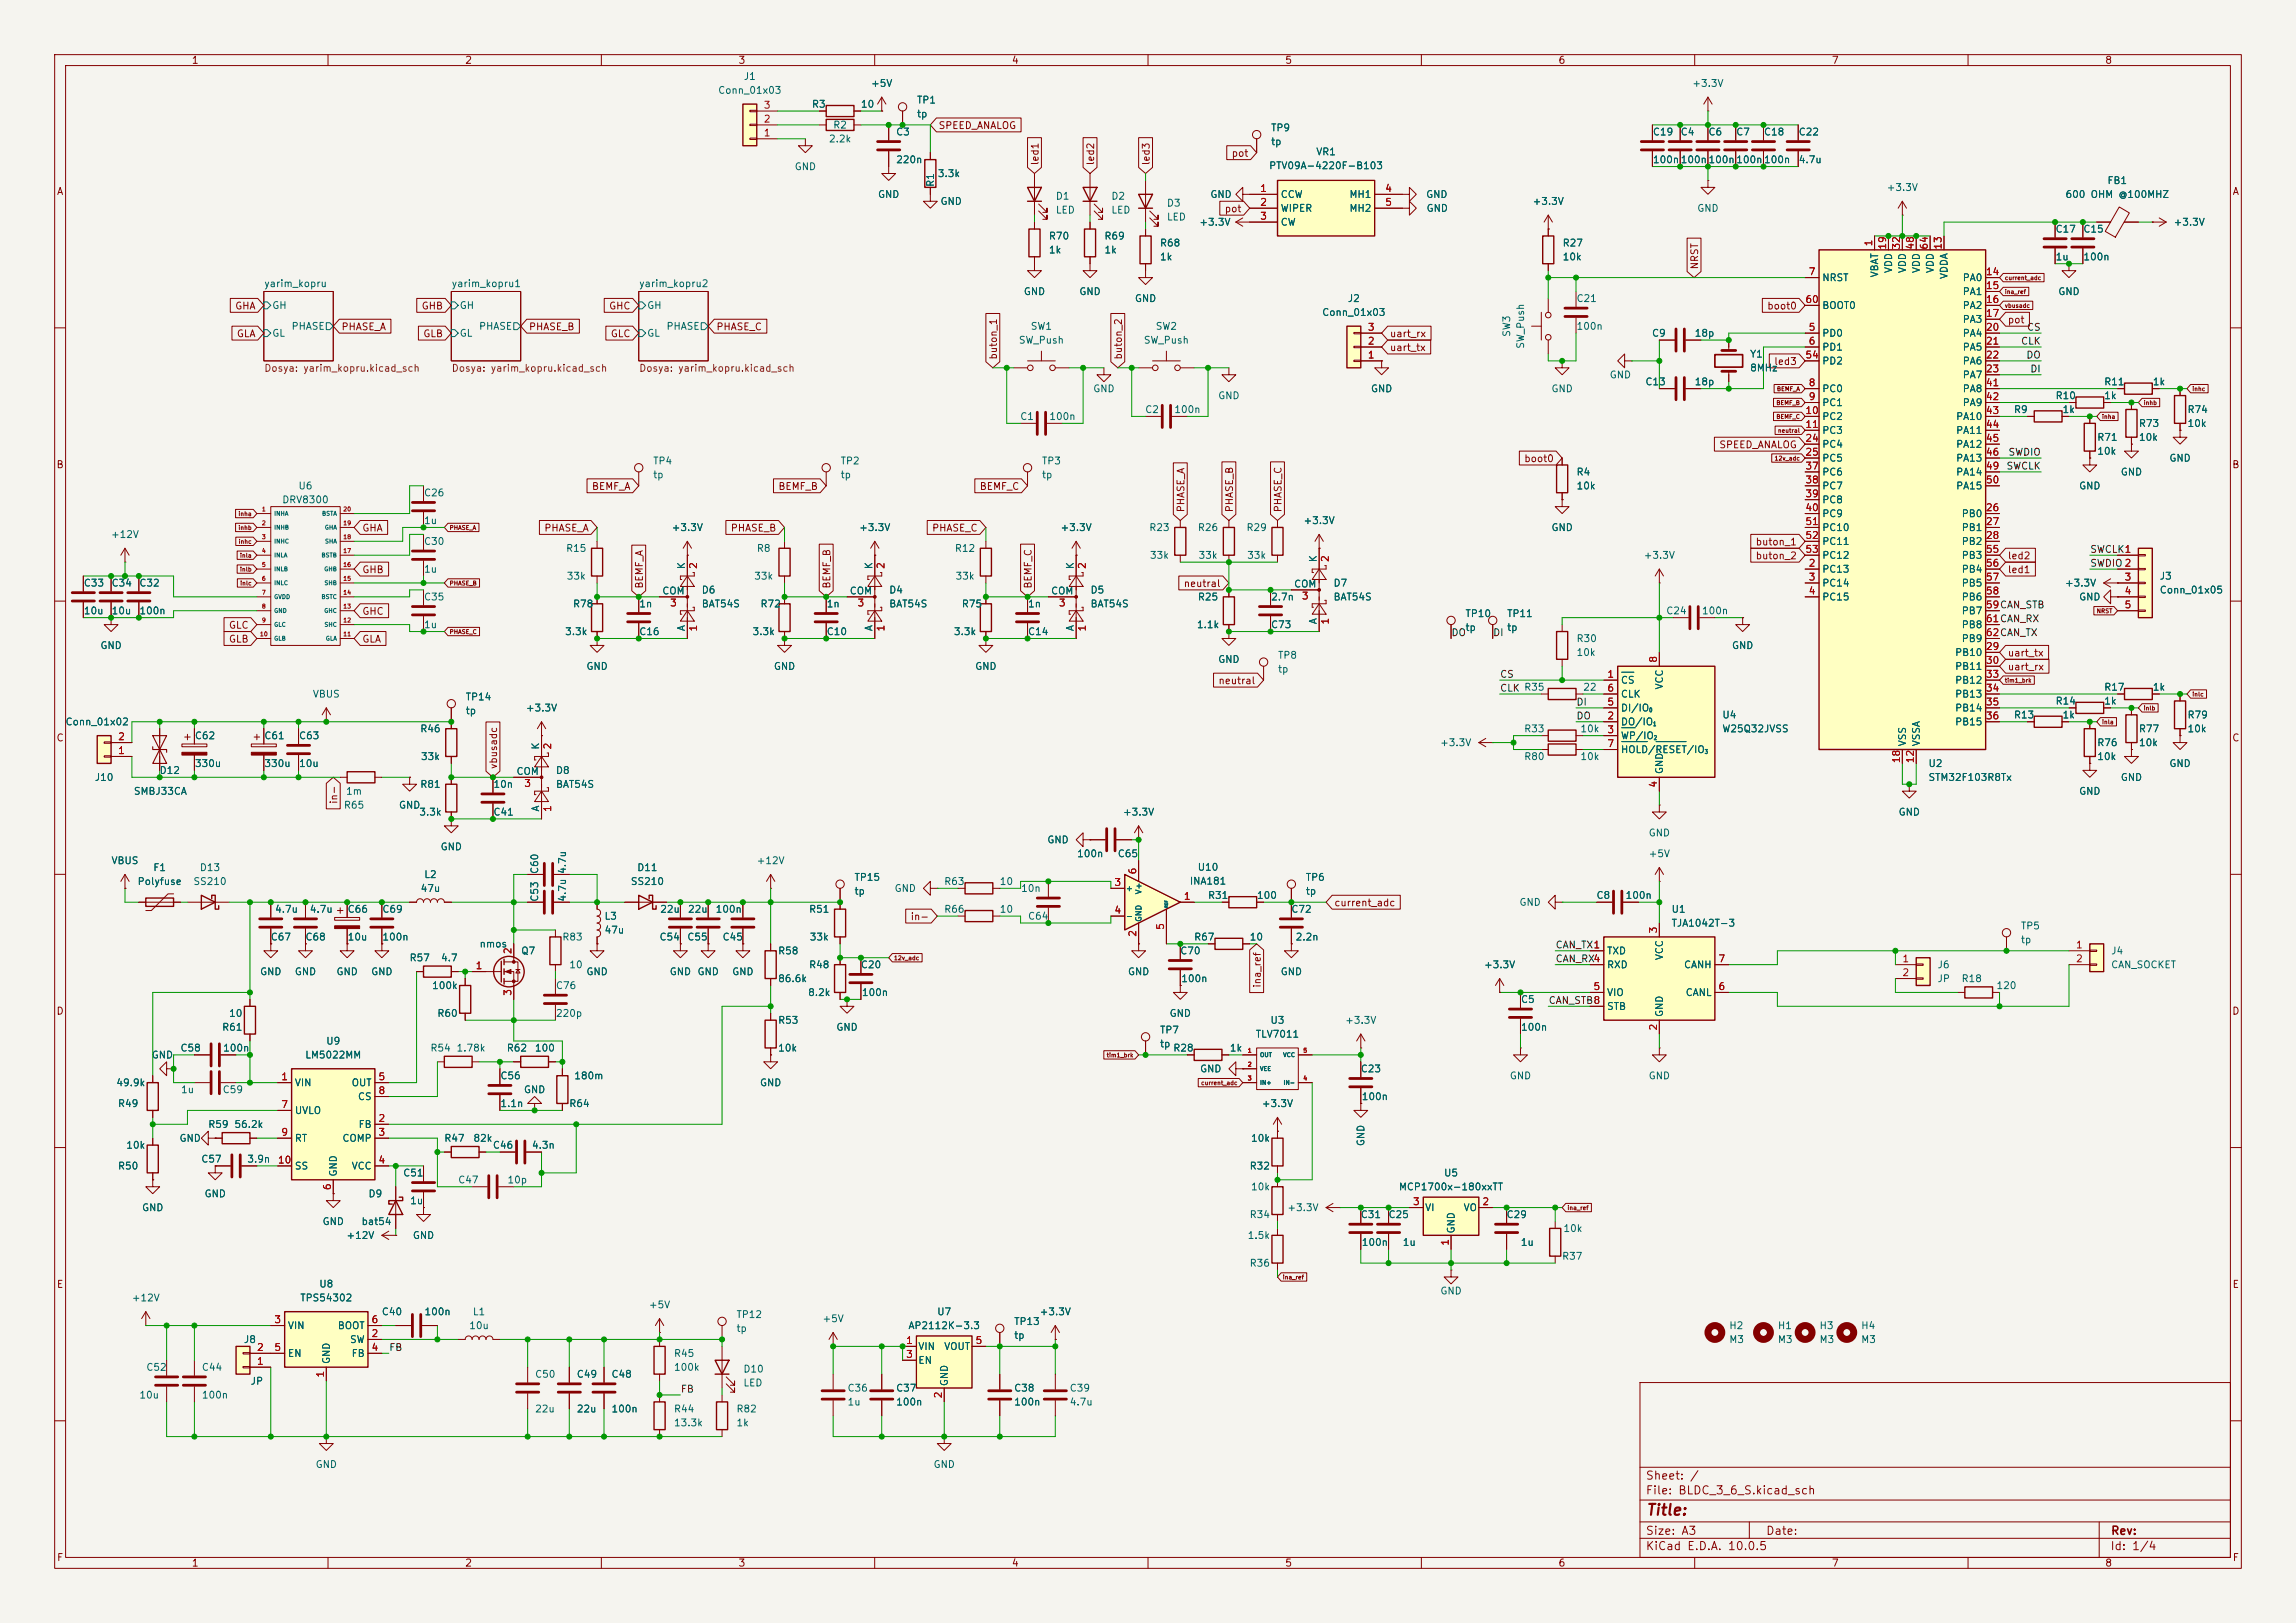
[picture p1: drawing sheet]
<svg xmlns="http://www.w3.org/2000/svg" width="420mm" height="297mm" viewBox="0 0 420 297" stroke-linecap="round" stroke-linejoin="round" font-family="sans-serif">
<defs><g id="words">
<text font-size="2" fill="#840000" x="301" y="277.8">Title:</text>
<g font-size="1.5" fill="#840000">
<text x="300.9" y="273.8">File: BLDC_3_6_S.kicad_sch</text>
<text x="300.9" y="271.1">Sheet: /</text>
<text x="300.9" y="281.2">Size: A3</text>
<text x="322.9" y="281.2">Date:</text>
<text x="386" y="281.2">Rev:</text>
<text x="300.9" y="284">KiCad E.D.A. 10.0.5</text>
<text x="385.9" y="284">Id: 1/4</text>
</g>
<g font-size="1.3" fill="#840000">
<text x="35" y="12">1</text>
<text x="85" y="12">2</text>
<text x="135" y="12">3</text>
<text x="185" y="12">4</text>
<text x="235" y="12">5</text>
<text x="285" y="12">6</text>
<text x="335" y="12">7</text>
<text x="385" y="12">8</text>
<text x="171.6" y="23.9">SPEED_ANALOG</text>
<text x="225.2" y="29">pot</text>
<text x="10.3" y="36">A</text>
<text x="190.3" y="30.3" transform="rotate(-90 190.3 30.3)">led1</text>
<text x="200.4" y="30.3" transform="rotate(-90 200.4 30.3)">led2</text>
<text x="210.6" y="30.3" transform="rotate(-90 210.6 30.3)">led3</text>
<text x="408.3" y="36">A</text>
<text x="223.9" y="39.2">pot</text>
<text x="310.9" y="49.4" transform="rotate(-90 310.9 49.4)">NRST</text>
<text x="42.9" y="56.9">GHA</text>
<text x="77" y="56.9">GHB</text>
<text x="111.3" y="56.9">GHC</text>
<text x="323.2" y="56.9">boot0</text>
<text x="367.2" y="59.5">pot</text>
<text x="43.2" y="62">GLA</text>
<text x="62.4" y="60.7">PHASE_A</text>
<text x="77.3" y="62">GLB</text>
<text x="96.7" y="60.7">PHASE_B</text>
<text x="111.6" y="62">GLC</text>
<text x="130.9" y="60.7">PHASE_C</text>
<text x="182.7" y="65.9" transform="rotate(-90 182.7 65.9)">buton_1</text>
<text x="205.5" y="65.9" transform="rotate(-90 205.5 65.9)">buton_2</text>
<text x="254.1" y="62">uart_rx</text>
<text x="254.1" y="64.6">uart_tx</text>
<text x="324.4" y="67.1">led3</text>
<text x="314.4" y="82.3">SPEED_ANALOG</text>
<text x="10.2" y="86">B</text>
<text x="108.2" y="90">BEMF_A</text>
<text x="142.3" y="90">BEMF_B</text>
<text x="179.1" y="90">BEMF_C</text>
<text x="278.7" y="84.9">boot0</text>
<text x="408.2" y="86">B</text>
<text x="217" y="93.8" transform="rotate(-90 217 93.8)">PHASE_A</text>
<text x="225.8" y="93.8" transform="rotate(-90 225.8 93.8)">PHASE_B</text>
<text x="234.7" y="93.8" transform="rotate(-90 234.7 93.8)">PHASE_C</text>
<text x="66.2" y="97.6">GHA</text>
<text x="99.5" y="97.6">PHASE_A</text>
<text x="133.6" y="97.6">PHASE_B</text>
<text x="170.4" y="97.6">PHASE_C</text>
<text x="321" y="100.1">buton_1</text>
<text x="66.2" y="105.2">GHB</text>
<text x="117.9" y="107.8" transform="rotate(-90 117.9 107.8)">BEMF_A</text>
<text x="152.2" y="107.8" transform="rotate(-90 152.2 107.8)">BEMF_B</text>
<text x="189" y="107.8" transform="rotate(-90 189 107.8)">BEMF_C</text>
<text x="216.4" y="107.7">neutral</text>
<text x="321" y="102.7">buton_2</text>
<text x="367.2" y="105.2">led1</text>
<text x="367.2" y="102.7">led2</text>
<text x="66.2" y="112.8">GHC</text>
<text x="41.8" y="115.4">GLC</text>
<text x="41.8" y="117.9">GLB</text>
<text x="66.2" y="117.9">GLA</text>
<text x="222.8" y="125.5">neutral</text>
<text x="367.2" y="120.4">uart_tx</text>
<text x="367.2" y="123">uart_rx</text>
<text x="10.2" y="136">C</text>
<text x="408.2" y="136">C</text>
<text x="91.2" y="140.8" transform="rotate(-90 91.2 140.8)">vbusadc</text>
<text x="62" y="147.2" transform="rotate(-90 62 147.2)">in-</text>
<text x="244" y="166.2">current_adc</text>
<text x="166.5" y="168.7">in-</text>
<text x="10.2" y="186">D</text>
<text x="230.9" y="180.8" transform="rotate(-90 230.9 180.8)">ina_ref</text>
<text x="408.2" y="186">D</text>
<text x="10.3" y="236">E</text>
<text x="408.3" y="236">E</text>
<text x="10.3" y="286">F</text>
<text x="35" y="287">1</text>
<text x="85" y="287">2</text>
<text x="135" y="287">3</text>
<text x="185" y="287">4</text>
<text x="235" y="287">5</text>
<text x="285" y="287">6</text>
<text x="335" y="287">7</text>
<text x="385" y="287">8</text>
<text x="408.3" y="286">F</text>
</g>
<g font-size="1.3" fill="#006464">
<text x="131.3" y="17.5">Conn_01x03</text>
<text x="135.9" y="14.9">J1</text>
<text x="159.2" y="16.2">+5V</text>
<text x="309.5" y="16.2">+3.3V</text>
<text x="148.4" y="20">R3</text>
<text x="152.3" y="23.8">R2</text>
<text x="157.4" y="20">10</text>
<text x="167.6" y="19.3">TP1</text>
<text x="167.6" y="21.8">tp</text>
<text x="151.5" y="26.4">2.2k</text>
<text x="163.8" y="25.1">C3</text>
<text x="232.4" y="24.3">TP9</text>
<text x="232.4" y="26.9">tp</text>
<text x="240.7" y="28.7">VR1</text>
<text x="302.2" y="25.1">C19</text>
<text x="307.3" y="25.1">C4</text>
<text x="312.4" y="25.1">C6</text>
<text x="317.5" y="25.1">C7</text>
<text x="322.6" y="25.1">C18</text>
<text x="328.9" y="25.1">C22</text>
<text x="145.3" y="31.4">GND</text>
<text x="163.8" y="30.2">220n</text>
<text x="171.1" y="34.3" transform="rotate(-90 171.1 34.3)">R1</text>
<text x="171.4" y="32.7">3.3k</text>
<text x="232" y="31.3">PTV09A-4220F-B103</text>
<text x="302.2" y="30.2">100n100n100n100n100n</text>
<text x="328.9" y="30.2">4.7u</text>
<text x="345" y="35.3">+3.3V</text>
<text x="385.4" y="34">FB1</text>
<text x="160.5" y="36.5">GND</text>
<text x="171.9" y="37.8">GND</text>
<text x="193" y="36.8">D1</text>
<text x="193" y="39.4">LED</text>
<text x="203.2" y="36.8">D2</text>
<text x="203.2" y="39.4">LED</text>
<text x="213.3" y="38.1">D3</text>
<text x="213.3" y="40.7">LED</text>
<text x="219.3" y="41.6">+3.3V</text>
<text x="221.3" y="36.5">GND</text>
<text x="234.2" y="36.5">CCW</text>
<text x="234.2" y="39.1">WIPER</text>
<text x="234.2" y="41.6">CW</text>
<text x="246.7" y="36.5">MH1</text>
<text x="246.7" y="39.1">MH2</text>
<text x="260.8" y="36.5">GND</text>
<text x="260.8" y="39.1">GND</text>
<text x="280.2" y="37.8">+3.3V</text>
<text x="310.4" y="39.1">GND</text>
<text x="377.7" y="36.5">600 OHM @100MHZ</text>
<text x="397.5" y="41.6">+3.3V</text>
<text x="191.8" y="44.1">R70</text>
<text x="191.8" y="46.7">1k</text>
<text x="201.9" y="44.1">R69</text>
<text x="201.9" y="46.7">1k</text>
<text x="212.1" y="45.4">R68</text>
<text x="212.1" y="48">1k</text>
<text x="285.7" y="45.4">R27</text>
<text x="285.7" y="48">10k</text>
<text x="375.9" y="42.9">C17</text>
<text x="375.9" y="48">1u</text>
<text x="381" y="42.9">C15</text>
<text x="381" y="48">100n</text>
<text x="48.2" y="52.8">yarim_kopru</text>
<text x="82.5" y="52.8">yarim_kopru1</text>
<text x="116.8" y="52.8">yarim_kopru2</text>
<text x="333.2" y="51.8">NRST</text>
<text x="343.9" y="50.9" transform="rotate(-90 343.9 50.9)">VBAT</text>
<text x="346.4" y="50.1" transform="rotate(-90 346.4 50.1)">VDD</text>
<text x="348.9" y="50.1" transform="rotate(-90 348.9 50.1)">VDD</text>
<text x="351.5" y="50.1" transform="rotate(-90 351.5 50.1)">VDD</text>
<text x="354" y="50.1" transform="rotate(-90 354 50.1)">VDD</text>
<text x="356.6" y="51.2" transform="rotate(-90 356.6 51.2)">VDDA</text>
<text x="358.9" y="51.8">PA0</text>
<text x="49.7" y="56.8">GH</text>
<text x="84" y="56.8">GH</text>
<text x="118.3" y="56.8">GH</text>
<text x="187.2" y="54.3">GND</text>
<text x="197.3" y="54.3">GND</text>
<text x="207.5" y="55.6">GND</text>
<text x="241.7" y="58.1">Conn_01x03</text>
<text x="246.4" y="55.6">J2</text>
<text x="288.3" y="55.6">C21</text>
<text x="333.2" y="56.8">BOOT0</text>
<text x="358.9" y="54.3">PA1</text>
<text x="358.9" y="56.8">PA2</text>
<text x="358.9" y="59.4">PA3</text>
<text x="376.4" y="54.3">GND</text>
<text x="49.7" y="61.9">GL</text>
<text x="53.2" y="60.7">PHASE</text>
<text x="84" y="61.9">GL</text>
<text x="87.5" y="60.7">PHASE</text>
<text x="118.3" y="61.9">GL</text>
<text x="121.8" y="60.7">PHASE</text>
<text x="186.3" y="63.2">SW_Push</text>
<text x="188.4" y="60.7">SW1</text>
<text x="209.1" y="63.2">SW_Push</text>
<text x="211.3" y="60.7">SW2</text>
<text x="276.6" y="61.8" transform="rotate(-90 276.6 61.8)">SW3</text>
<text x="279.1" y="63.9" transform="rotate(-90 279.1 63.9)">SW_Push</text>
<text x="288.3" y="60.7">100n</text>
<text x="302.1" y="61.9">C9</text>
<text x="309.9" y="61.9">18p</text>
<text x="320" y="65.7">Y1</text>
<text x="333.2" y="61.9">PD0</text>
<text x="333.2" y="64.5">PD1</text>
<text x="358.9" y="61.9">PA4</text>
<text x="358.9" y="64.5">PA5</text>
<text x="294.3" y="69.5">GND</text>
<text x="300.9" y="70.8">C13</text>
<text x="309.9" y="70.8">18p</text>
<text x="320" y="68.3">8MHz</text>
<text x="333.2" y="67">PD2</text>
<text x="358.9" y="67">PA6</text>
<text x="358.9" y="69.5">PA7</text>
<text x="384.8" y="70.8">R11</text>
<text x="393.7" y="70.8">1k</text>
<text x="186.5" y="77.2">C1</text>
<text x="191.8" y="77.2">100n</text>
<text x="199.9" y="72.1">GND</text>
<text x="209.4" y="75.9">C2</text>
<text x="214.7" y="75.9">100n</text>
<text x="222.7" y="73.4">GND</text>
<text x="250.7" y="72.1">GND</text>
<text x="283.7" y="72.1">GND</text>
<text x="333.2" y="72.1">PC0</text>
<text x="333.2" y="74.6">PC1</text>
<text x="333.2" y="77.2">PC2</text>
<text x="357.7" y="77.2">PA10</text>
<text x="358.9" y="72.1">PA8</text>
<text x="358.9" y="74.6">PA9</text>
<text x="368.3" y="75.9">R9</text>
<text x="375.9" y="73.4">R10</text>
<text x="377.2" y="75.9">1k</text>
<text x="384.8" y="73.4">1k</text>
<text x="400" y="75.9">R74</text>
<text x="333.2" y="79.7">PC3</text>
<text x="333.2" y="82.2">PC4</text>
<text x="357.7" y="79.7">PA11</text>
<text x="357.7" y="82.2">PA12</text>
<text x="383.5" y="81">R71</text>
<text x="383.5" y="83.5">10k</text>
<text x="391.1" y="78.4">R73</text>
<text x="391.1" y="81">10k</text>
<text x="400" y="78.4">10k</text>
<text x="54.5" y="89.9">U6</text>
<text x="119.4" y="85.3">TP4</text>
<text x="119.4" y="87.8">tp</text>
<text x="153.7" y="85.3">TP2</text>
<text x="153.7" y="87.8">tp</text>
<text x="190.5" y="85.3">TP3</text>
<text x="190.5" y="87.8">tp</text>
<text x="288.3" y="87.3">R4</text>
<text x="288.3" y="89.9">10k</text>
<text x="333.2" y="84.8">PC5</text>
<text x="333.2" y="87.3">PC6</text>
<text x="333.2" y="89.9">PC7</text>
<text x="357.7" y="84.8">PA13</text>
<text x="357.7" y="87.3">PA14</text>
<text x="357.7" y="89.9">PA15</text>
<text x="380.2" y="89.9">GND</text>
<text x="387.8" y="87.3">GND</text>
<text x="396.7" y="84.8">GND</text>
<text x="51.5" y="92.4">DRV8300</text>
<text x="77.5" y="91.1">C26</text>
<text x="333.2" y="92.4">PC8</text>
<text x="333.2" y="94.9">PC9</text>
<text x="358.7" y="94.9">PB0</text>
<text x="20.2" y="98.8">+12V</text>
<text x="77.5" y="96.2">1u</text>
<text x="77.5" y="100">C30</text>
<text x="103.4" y="101.3">R15</text>
<text x="122.8" y="97.5">+3.3V</text>
<text x="138.3" y="101.3">R8</text>
<text x="157.1" y="97.5">+3.3V</text>
<text x="174.6" y="101.3">R12</text>
<text x="193.9" y="97.5">+3.3V</text>
<text x="210.1" y="97.5">R23</text>
<text x="219" y="97.5">R26</text>
<text x="227.9" y="97.5">R29</text>
<text x="238.3" y="96.2">+3.3V</text>
<text x="283.7" y="97.5">GND</text>
<text x="333.2" y="97.5">PC10</text>
<text x="333.2" y="100">PC11</text>
<text x="358.7" y="97.5">PB1</text>
<text x="358.7" y="100">PB2</text>
<text x="15.2" y="107.6">C33</text>
<text x="20.3" y="107.6">C34</text>
<text x="25.4" y="107.6">C32</text>
<text x="77.5" y="105.1">1u</text>
<text x="103.6" y="106.4">33k</text>
<text x="125.6" y="104.3" transform="rotate(-90 125.6 104.3)">K</text>
<text x="137.8" y="106.4">33k</text>
<text x="159.9" y="104.3" transform="rotate(-90 159.9 104.3)">K</text>
<text x="174.7" y="106.4">33k</text>
<text x="196.7" y="104.3" transform="rotate(-90 196.7 104.3)">K</text>
<text x="210.2" y="102.6">33k</text>
<text x="219.1" y="102.6">33k</text>
<text x="228" y="102.6">33k</text>
<text x="236.6" y="107.8">COM</text>
<text x="241.2" y="103" transform="rotate(-90 241.2 103)">K</text>
<text x="243.8" y="107.6">D7</text>
<text x="300.6" y="102.6">+3.3V</text>
<text x="333.2" y="105.1">PC13</text>
<text x="333.2" y="107.6">PC14</text>
<text x="333.2" y="102.6">PC12</text>
<text x="358.7" y="102.6">PB3</text>
<text x="358.7" y="105.1">PB4</text>
<text x="358.7" y="107.6">PB5</text>
<text x="377.6" y="107.6">+3.3V</text>
<text x="395" y="106.4">J3</text>
<text x="15.2" y="112.7">10u</text>
<text x="20.3" y="112.7">10u</text>
<text x="25.4" y="112.7">100n</text>
<text x="77.5" y="110.2">C35</text>
<text x="104.7" y="111.5">R78</text>
<text x="116.8" y="111.5">1n</text>
<text x="121" y="109.1">COM</text>
<text x="128.3" y="108.9">D6</text>
<text x="128.3" y="111.5">BAT54S</text>
<text x="139" y="111.5">R72</text>
<text x="151.1" y="111.5">1n</text>
<text x="155.3" y="109.1">COM</text>
<text x="162.5" y="108.9">D4</text>
<text x="162.5" y="111.5">BAT54S</text>
<text x="175.8" y="111.5">R75</text>
<text x="187.9" y="111.5">1n</text>
<text x="192.2" y="109.1">COM</text>
<text x="199.4" y="108.9">D5</text>
<text x="199.4" y="111.5">BAT54S</text>
<text x="219" y="110.2">R25</text>
<text x="232.4" y="110.2">2.7n</text>
<text x="243.8" y="110.2">BAT54S</text>
<text x="268" y="113.2">TP10</text>
<text x="275.6" y="113.2">TP11</text>
<text x="304.7" y="112.7">C24</text>
<text x="311.2" y="112.7">100n</text>
<text x="333.2" y="110.2">PC15</text>
<text x="358.7" y="110.2">PB6</text>
<text x="358.7" y="112.7">PB7</text>
<text x="380.2" y="110.2">GND</text>
<text x="395" y="108.9">Conn_01x05</text>
<text x="18.3" y="119.1">GND</text>
<text x="77.5" y="115.3">1u</text>
<text x="103.3" y="116.5">3.3k</text>
<text x="116.8" y="116.5">C16</text>
<text x="125.6" y="115.6" transform="rotate(-90 125.6 115.6)">A</text>
<text x="137.5" y="116.5">3.3k</text>
<text x="151.1" y="116.5">C10</text>
<text x="159.9" y="115.6" transform="rotate(-90 159.9 115.6)">A</text>
<text x="174.4" y="116.5">3.3k</text>
<text x="187.9" y="116.5">C14</text>
<text x="196.7" y="115.6" transform="rotate(-90 196.7 115.6)">A</text>
<text x="218.8" y="115.3">1.1k</text>
<text x="232.4" y="115.3">C73</text>
<text x="241.2" y="114.3" transform="rotate(-90 241.2 114.3)">A</text>
<text x="268" y="115.8">tp</text>
<text x="275.6" y="115.8">tp</text>
<text x="288.3" y="117.8">R30</text>
<text x="316.7" y="119.1">GND</text>
<text x="358.7" y="115.3">PB8</text>
<text x="358.7" y="117.8">PB9</text>
<text x="107.2" y="122.9">GND</text>
<text x="141.4" y="122.9">GND</text>
<text x="178.3" y="122.9">GND</text>
<text x="222.7" y="121.6">GND</text>
<text x="233.7" y="120.9">TP8</text>
<text x="233.7" y="123.4">tp</text>
<text x="288.3" y="120.3">10k</text>
<text x="296.4" y="125.4">CS</text>
<text x="357.5" y="120.3">PB10</text>
<text x="357.5" y="122.9">PB11</text>
<text x="357.5" y="125.4">PB12</text>
<text x="57.1" y="128">VBUS</text>
<text x="85.1" y="128.5">TP14</text>
<text x="85.1" y="131">tp</text>
<text x="96.1" y="130.5">+3.3V</text>
<text x="289.5" y="126.7">22</text>
<text x="296.4" y="130.5">DI/IO</text>
<text x="296.4" y="128">CLK</text>
<text x="304.5" y="126.3" transform="rotate(-90 304.5 126.3)">VCC</text>
<text x="314.9" y="131.8">U4</text>
<text x="357.5" y="128">PB13</text>
<text x="357.5" y="130.5">PB14</text>
<text x="368.3" y="131.8">R13</text>
<text x="375.9" y="129.2">R14</text>
<text x="377.2" y="131.8">1k</text>
<text x="384.8" y="126.7">R17</text>
<text x="384.8" y="129.2">1k</text>
<text x="393.7" y="126.7">1k</text>
<text x="400" y="131.8">R79</text>
<text x="11.9" y="133">Conn_01x02</text>
<text x="35.5" y="135.6">C62</text>
<text x="48.2" y="135.6">C61</text>
<text x="54.6" y="135.6">C63</text>
<text x="76.8" y="134.3">R46</text>
<text x="98.9" y="137.3" transform="rotate(-90 98.9 137.3)">K</text>
<text x="263.3" y="136.9">+3.3V</text>
<text x="278.7" y="134.3">R33</text>
<text x="289" y="134.3">10k</text>
<text x="296.4" y="133">DO/IO</text>
<text x="296.4" y="135.6">WP/IO</text>
<text x="314.9" y="134.3">W25Q32JVSS</text>
<text x="348.9" y="136.7" transform="rotate(-90 348.9 136.7)">VSS</text>
<text x="351.5" y="136.7" transform="rotate(-90 351.5 136.7)">VSSA</text>
<text x="357.5" y="133">PB15</text>
<text x="383.5" y="136.9">R76</text>
<text x="391.1" y="134.3">R77</text>
<text x="391.1" y="136.9">10k</text>
<text x="400" y="134.3">10k</text>
<text x="17.2" y="143.2">J10</text>
<text x="29.1" y="141.9">D12</text>
<text x="35.5" y="140.7">330u</text>
<text x="48.2" y="140.7">330u</text>
<text x="54.6" y="140.7">10u</text>
<text x="76.9" y="139.4">33k</text>
<text x="94.4" y="142.1">COM</text>
<text x="101.6" y="141.9">D8</text>
<text x="278.7" y="139.4">R80</text>
<text x="289" y="139.4">10k</text>
<text x="296.4" y="138.1">HOLD/RESET/IO</text>
<text x="304.5" y="141.8" transform="rotate(-90 304.5 141.8)">GND</text>
<text x="352.6" y="140.7">U2</text>
<text x="352.6" y="143.2">STM32F103R8Tx</text>
<text x="383.5" y="139.4">10k</text>
<text x="387.8" y="143.2">GND</text>
<text x="396.7" y="140.7">GND</text>
<text x="24.4" y="145.7">SMBJ33CA</text>
<text x="62.8" y="148.3">R65</text>
<text x="63.2" y="145.7">1m</text>
<text x="72.9" y="148.3">GND</text>
<text x="76.6" y="149.6">3.3k</text>
<text x="76.8" y="144.5">R81</text>
<text x="90.2" y="149.6">C41</text>
<text x="90.2" y="144.5">10n</text>
<text x="98.9" y="148.6" transform="rotate(-90 98.9 148.6)">A</text>
<text x="101.6" y="144.5">BAT54S</text>
<text x="205.3" y="149.6">+3.3V</text>
<text x="347.2" y="149.6">GND</text>
<text x="380.2" y="145.7">GND</text>
<text x="80.5" y="155.9">GND</text>
<text x="191.5" y="154.6">GND</text>
<text x="301.5" y="153.4">GND</text>
<text x="20.3" y="158.4">VBUS</text>
<text x="27.9" y="159.7">F1</text>
<text x="36.4" y="159.7">D13</text>
<text x="77.5" y="161">L2</text>
<text x="98.8" y="160" transform="rotate(-90 98.8 160)">C60</text>
<text x="116.5" y="159.7">D11</text>
<text x="138.3" y="158.4">+12V</text>
<text x="156.2" y="161.5">TP15</text>
<text x="196.9" y="157.2">100n</text>
<text x="204.4" y="157.2">C65</text>
<text x="219" y="159.6">U10</text>
<text x="238.7" y="161.5">TP6</text>
<text x="301.5" y="157.2">+5V</text>
<text x="25.1" y="162.3">Polyfuse</text>
<text x="35.3" y="162.3">SS210</text>
<text x="50.2" y="167.3">4.7u</text>
<text x="56.5" y="167.3">4.7u</text>
<text x="63.5" y="167.3">C66</text>
<text x="69.8" y="167.3">C69</text>
<text x="76.8" y="163.5">47u</text>
<text x="98.8" y="165.1" transform="rotate(-90 98.8 165.1)">C53</text>
<text x="103.8" y="165.1" transform="rotate(-90 103.8 165.1)">4.7u 4.7u</text>
<text x="115.3" y="162.3">SS210</text>
<text x="120.7" y="167.3">22u</text>
<text x="125.7" y="167.3">22u</text>
<text x="130.8" y="167.3">100n</text>
<text x="147.9" y="167.3">R51</text>
<text x="156.2" y="164">tp</text>
<text x="163.5" y="163.5">GND</text>
<text x="172.6" y="167.3">R66</text>
<text x="172.6" y="162.3">R63</text>
<text x="182.8" y="167.3">10</text>
<text x="182.8" y="162.3">10</text>
<text x="186.7" y="163.5">10n</text>
<text x="217.5" y="162.2">INA181</text>
<text x="220.9" y="164.8">R31</text>
<text x="229.8" y="164.8">100</text>
<text x="236.1" y="167.3">C72</text>
<text x="238.7" y="164">tp</text>
<text x="277.8" y="166.1">GND</text>
<text x="291.9" y="164.8">C8</text>
<text x="297.2" y="164.8">100n</text>
<text x="305.7" y="167.3">U1</text>
<text x="49.4" y="172.4">C67</text>
<text x="55.8" y="172.4">C68</text>
<text x="63.5" y="172.4">10u</text>
<text x="69.8" y="172.4">100n</text>
<text x="87.6" y="173.7">nmos</text>
<text x="102.8" y="172.4">R83</text>
<text x="110.5" y="168.6">L3</text>
<text x="110.5" y="171.1">47u</text>
<text x="120.5" y="172.4">C54</text>
<text x="125.6" y="172.4">C55</text>
<text x="132.1" y="172.4">C45</text>
<text x="148" y="172.4">33k</text>
<text x="187.9" y="168.6">C64</text>
<text x="218.3" y="172.4">R67</text>
<text x="228.5" y="172.4">10</text>
<text x="236.9" y="172.4">2.2n</text>
<text x="305.7" y="169.9">TJA1042T-3</text>
<text x="369.6" y="170.4">TP5</text>
<text x="369.6" y="172.9">tp</text>
<text x="47.5" y="178.8">GND</text>
<text x="53.8" y="178.8">GND</text>
<text x="61.4" y="178.8">GND</text>
<text x="67.8" y="178.8">GND</text>
<text x="74.8" y="176.2">R57</text>
<text x="80.6" y="176.2">4.7</text>
<text x="95.2" y="175">Q7</text>
<text x="104" y="177.5">10</text>
<text x="107.2" y="178.8">GND</text>
<text x="122.4" y="178.8">GND</text>
<text x="127.5" y="178.8">GND</text>
<text x="133.8" y="178.8">GND</text>
<text x="142.2" y="175">R58</text>
<text x="147.9" y="177.5">R48</text>
<text x="157.4" y="177.5">C20</text>
<text x="206.2" y="178.8">GND</text>
<text x="215.8" y="175">C70</text>
<text x="234.2" y="178.8">GND</text>
<text x="271.4" y="177.5">+3.3V</text>
<text x="293.9" y="175">TXD</text>
<text x="293.9" y="177.5">RXD</text>
<text x="304.5" y="175.8" transform="rotate(-90 304.5 175.8)">VCC</text>
<text x="307.9" y="177.5">CANH</text>
<text x="354.3" y="177.5">J6</text>
<text x="386.1" y="175">J4</text>
<text x="386.1" y="177.5">CAN_SOCKET</text>
<text x="78.9" y="181.3">100k</text>
<text x="101.6" y="181.3">C76</text>
<text x="142.2" y="180">86.6k</text>
<text x="147.7" y="182.6">8.2k</text>
<text x="157.5" y="182.6">100n</text>
<text x="216" y="180">100n</text>
<text x="278.1" y="183.8">C5</text>
<text x="293.9" y="182.6">VIO</text>
<text x="293.9" y="185.1">STB</text>
<text x="308.2" y="182.6">CANL</text>
<text x="354.3" y="180">JP</text>
<text x="358.7" y="180">R18</text>
<text x="365.1" y="181.3">120</text>
<text x="40.5" y="188.9">R61</text>
<text x="41.8" y="186.4">10</text>
<text x="59.6" y="191.5">U9</text>
<text x="79.9" y="186.4">R60</text>
<text x="101.6" y="186.4">220p</text>
<text x="142.2" y="187.7">R53</text>
<text x="152.9" y="188.9">GND</text>
<text x="212.1" y="189.4">TP7</text>
<text x="212.1" y="192">tp</text>
<text x="213.8" y="186.4">GND</text>
<text x="229.6" y="190.2">TLV7011</text>
<text x="232.3" y="187.7">U3</text>
<text x="246" y="187.7">+3.3V</text>
<text x="278.1" y="188.9">100n</text>
<text x="304.5" y="186.2" transform="rotate(-90 304.5 186.2)">GND</text>
<text x="27.6" y="194">GND</text>
<text x="32.9" y="192.7">C58</text>
<text x="40.7" y="192.7">100n</text>
<text x="55.7" y="194">LM5022MM</text>
<text x="78.6" y="192.7">R54</text>
<text x="83.4" y="192.7">1.78k</text>
<text x="91.4" y="197.8">C56</text>
<text x="92.6" y="192.7">R62</text>
<text x="97.7" y="192.7">100</text>
<text x="104.9" y="197.8">180m</text>
<text x="142.2" y="192.7">10k</text>
<text x="214.5" y="192.7">R28</text>
<text x="219.4" y="196.5">GND</text>
<text x="224.9" y="192.7">1k</text>
<text x="248.8" y="196.5">C23</text>
<text x="276.1" y="197.8">GND</text>
<text x="301.5" y="197.8">GND</text>
<text x="21.2" y="199.1">49.9k</text>
<text x="21.5" y="202.9">R49</text>
<text x="33" y="200.4">1u</text>
<text x="40.6" y="200.4">C59</text>
<text x="53.8" y="199.1">VIN</text>
<text x="64.2" y="199.1">OUT</text>
<text x="65.4" y="201.6">CS</text>
<text x="91.4" y="202.9">1.1n</text>
<text x="95.7" y="200.4">GND</text>
<text x="104" y="202.9">R64</text>
<text x="138.9" y="199.1">GND</text>
<text x="230.7" y="202.9">+3.3V</text>
<text x="249" y="201.6">100n</text>
<text x="32.7" y="209.2">GND</text>
<text x="38" y="206.7">R59</text>
<text x="42.8" y="206.7">56.2k</text>
<text x="53.8" y="204.2">UVLO</text>
<text x="53.8" y="209.2">RT</text>
<text x="62.5" y="209.2">COMP</text>
<text x="65.5" y="206.7">FB</text>
<text x="81.2" y="209.2">R47</text>
<text x="86.5" y="209.2">82k</text>
<text x="228.7" y="209.2">10k</text>
<text x="249.9" y="209.8" transform="rotate(-90 249.9 209.8)">GND</text>
<text x="21.5" y="214.3">R50</text>
<text x="23" y="210.5">10k</text>
<text x="36.7" y="213.1">C57</text>
<text x="45.1" y="213.1">3.9n</text>
<text x="53.8" y="214.3">SS</text>
<text x="61.9" y="215.4" transform="rotate(-90 61.9 215.4)">GND</text>
<text x="64.2" y="214.3">VCC</text>
<text x="73.6" y="215.6">C51</text>
<text x="90.1" y="210.5">C46</text>
<text x="97.2" y="210.5">4.3n</text>
<text x="228.5" y="214.3">R32</text>
<text x="264" y="215.6">U5</text>
<text x="25.9" y="221.9">GND</text>
<text x="37.3" y="219.4">GND</text>
<text x="67.3" y="219.4">D9</text>
<text x="74.9" y="220.7">1u</text>
<text x="83.7" y="216.9">C47</text>
<text x="92.7" y="216.9">10p</text>
<text x="228.7" y="218.1">10k</text>
<text x="235.4" y="221.9">+3.3V</text>
<text x="255.8" y="218.1">MCP1700x-180xxTT</text>
<text x="260.6" y="221.9">VI</text>
<text x="267.6" y="221.9">VO</text>
<text x="58.9" y="224.5">GND</text>
<text x="63.3" y="227">+12V</text>
<text x="66" y="224.5">bat54</text>
<text x="75.4" y="227">GND</text>
<text x="228.1" y="227">1.5k</text>
<text x="228.5" y="223.2">R34</text>
<text x="248.8" y="223.2">C31</text>
<text x="253.9" y="223.2">C25</text>
<text x="266.4" y="225.8" transform="rotate(-90 266.4 225.8)">GND</text>
<text x="275.5" y="223.2">C29</text>
<text x="285.9" y="225.8">10k</text>
<text x="228.5" y="232.1">R36</text>
<text x="249" y="228.3">100n</text>
<text x="256.5" y="228.3">1u</text>
<text x="278.1" y="228.3">1u</text>
<text x="285.6" y="230.8">R37</text>
<text x="24" y="238.5">+12V</text>
<text x="54.8" y="238.5">TPS54302</text>
<text x="58.3" y="235.9">U8</text>
<text x="118.6" y="239.7">+5V</text>
<text x="263.4" y="237.2">GND</text>
<text x="52.6" y="243.5">VIN</text>
<text x="61.7" y="243.5">BOOT</text>
<text x="69.7" y="241">C40</text>
<text x="77.5" y="241">100n</text>
<text x="85.7" y="243.5">10u</text>
<text x="86.4" y="241">L1</text>
<text x="134.6" y="241.5">TP12</text>
<text x="134.6" y="244">tp</text>
<text x="150.3" y="242.3">+5V</text>
<text x="166.1" y="243.5">AP2112K-3.3</text>
<text x="171.3" y="241">U7</text>
<text x="185.4" y="242.8">TP13</text>
<text x="185.4" y="245.3">tp</text>
<text x="190.1" y="241">+3.3V</text>
<text x="316.2" y="243.5">H2</text>
<text x="325.1" y="243.5">H1</text>
<text x="332.7" y="243.5">H3</text>
<text x="340.3" y="243.5">H4</text>
<text x="26.7" y="251.2">C52</text>
<text x="36.8" y="251.2">C44</text>
<text x="44.5" y="246.1">J8</text>
<text x="52.6" y="248.6">EN</text>
<text x="60.7" y="249.7" transform="rotate(-90 60.7 249.7)">GND</text>
<text x="63.9" y="246.1">SW</text>
<text x="64.2" y="248.6">FB</text>
<text x="123.2" y="248.6">R45</text>
<text x="123.2" y="251.2">100k</text>
<text x="135.9" y="251.5">D10</text>
<text x="167.9" y="247.3">VIN</text>
<text x="167.9" y="249.9">EN</text>
<text x="172.6" y="247.3">VOUT</text>
<text x="316.2" y="246.1">M3</text>
<text x="325.1" y="246.1">M3</text>
<text x="332.7" y="246.1">M3</text>
<text x="340.3" y="246.1">M3</text>
<text x="25.4" y="256.2">10u</text>
<text x="36.8" y="256.2">100n</text>
<text x="45.7" y="253.7">JP</text>
<text x="97.8" y="252.4">C50</text>
<text x="105.4" y="252.4">C49</text>
<text x="111.7" y="252.4">C48</text>
<text x="135.9" y="254">LED</text>
<text x="154.9" y="255">C36</text>
<text x="154.9" y="257.5">1u</text>
<text x="163.8" y="255">C37</text>
<text x="163.8" y="257.5">100n</text>
<text x="173.7" y="253.8" transform="rotate(-90 173.7 253.8)">GND</text>
<text x="185.4" y="255">C38</text>
<text x="185.4" y="257.5">100n</text>
<text x="195.6" y="255">C39</text>
<text x="195.6" y="257.5">4.7u</text>
<text x="97.8" y="258.8">22u</text>
<text x="105.4" y="258.8">22u</text>
<text x="111.7" y="258.8">100n</text>
<text x="123.2" y="258.8">R44</text>
<text x="123.2" y="261.3">13.3k</text>
<text x="134.6" y="258.8">R82</text>
<text x="134.6" y="261.3">1k</text>
<text x="57.6" y="268.9">GND</text>
<text x="170.7" y="268.9">GND</text>
</g>
<g font-size="1.3" fill="#a90000">
<text x="139.6" y="22.7">2</text>
<text x="139.6" y="20.2">3</text>
<text x="139.6" y="25.3">1</text>
<text x="230.4" y="35.4">1</text>
<text x="253.3" y="35.4">4</text>
<text x="230.4" y="38">2</text>
<text x="230.4" y="40.5">3</text>
<text x="253.3" y="38">5</text>
<text x="342.8" y="45.2" transform="rotate(-90 342.8 45.2)">1</text>
<text x="345.3" y="45.8" transform="rotate(-90 345.3 45.8)">19</text>
<text x="347.8" y="45.8" transform="rotate(-90 347.8 45.8)">32</text>
<text x="350.4" y="45.8" transform="rotate(-90 350.4 45.8)">48</text>
<text x="352.9" y="45.8" transform="rotate(-90 352.9 45.8)">64</text>
<text x="355.5" y="45.8" transform="rotate(-90 355.5 45.8)">13</text>
<text x="330.7" y="50.7">7</text>
<text x="363.2" y="50.7">14</text>
<text x="363.2" y="53.2">15</text>
<text x="330.1" y="55.7">60</text>
<text x="363.2" y="55.7">16</text>
<text x="363.2" y="58.3">17</text>
<text x="250.1" y="65.9">1</text>
<text x="250.1" y="63.4">2</text>
<text x="250.1" y="60.8">3</text>
<text x="330.1" y="65.9">54</text>
<text x="330.7" y="60.8">5</text>
<text x="330.7" y="63.4">6</text>
<text x="363.2" y="60.8">20</text>
<text x="363.2" y="63.4">21</text>
<text x="363.2" y="65.9">22</text>
<text x="330.7" y="71">8</text>
<text x="363.2" y="68.4">23</text>
<text x="363.2" y="71">41</text>
<text x="330.1" y="76.1">10</text>
<text x="330.7" y="73.5">9</text>
<text x="363.2" y="73.5">42</text>
<text x="363.2" y="76.1">43</text>
<text x="330.1" y="78.6">11</text>
<text x="330.1" y="81.1">24</text>
<text x="330.1" y="83.7">25</text>
<text x="363.2" y="78.6">44</text>
<text x="363.2" y="81.1">45</text>
<text x="363.2" y="83.7">46</text>
<text x="330.1" y="86.2">37</text>
<text x="330.1" y="88.8">38</text>
<text x="363.2" y="86.2">49</text>
<text x="363.2" y="88.8">50</text>
<text x="330.1" y="91.3">39</text>
<text x="330.1" y="93.8">40</text>
<text x="363.2" y="93.8">26</text>
<text x="330.1" y="96.4">51</text>
<text x="330.1" y="98.9">52</text>
<text x="330.1" y="101.5">53</text>
<text x="363.2" y="96.4">27</text>
<text x="363.2" y="98.9">28</text>
<text x="363.2" y="101.5">55</text>
<text x="388.5" y="101.5">1</text>
<text x="127.8" y="104.2" transform="rotate(-90 127.8 104.2)">2</text>
<text x="162.1" y="104.2" transform="rotate(-90 162.1 104.2)">2</text>
<text x="198.9" y="104.2" transform="rotate(-90 198.9 104.2)">2</text>
<text x="243.4" y="103" transform="rotate(-90 243.4 103)">2</text>
<text x="330.7" y="104">2</text>
<text x="330.7" y="106.5">3</text>
<text x="363.2" y="104">56</text>
<text x="363.2" y="106.5">57</text>
<text x="388.5" y="106.5">3</text>
<text x="388.5" y="104">2</text>
<text x="122.5" y="111.3">3</text>
<text x="156.7" y="111.3">3</text>
<text x="193.6" y="111.3">3</text>
<text x="238" y="110">3</text>
<text x="330.7" y="109.1">4</text>
<text x="363.2" y="109.1">58</text>
<text x="363.2" y="111.6">59CAN_STB</text>
<text x="363.2" y="111.6">59</text>
<text x="388.5" y="109.1">4</text>
<text x="388.5" y="111.6">5</text>
<text x="127.8" y="115.7" transform="rotate(-90 127.8 115.7)">1</text>
<text x="162.1" y="115.7" transform="rotate(-90 162.1 115.7)">1</text>
<text x="198.9" y="115.7" transform="rotate(-90 198.9 115.7)">1</text>
<text x="243.4" y="114.4" transform="rotate(-90 243.4 114.4)">1</text>
<text x="363.2" y="119.2">29</text>
<text x="363.2" y="114.2">61CAN_RX</text>
<text x="363.2" y="116.7">62CAN_TX</text>
<text x="363.2" y="114.2">61</text>
<text x="363.2" y="116.7">62</text>
<text x="293.9" y="124.3">1</text>
<text x="303.4" y="121.4" transform="rotate(-90 303.4 121.4)">8</text>
<text x="363.2" y="121.8">30</text>
<text x="363.2" y="124.3">33</text>
<text x="293.9" y="131.9">2</text>
<text x="293.9" y="129.4">5</text>
<text x="293.9" y="126.9">6</text>
<text x="363.2" y="126.9">34</text>
<text x="363.2" y="129.4">35</text>
<text x="363.2" y="131.9">36</text>
<text x="21.5" y="135.8">2</text>
<text x="101.1" y="137.3" transform="rotate(-90 101.1 137.3)">2</text>
<text x="293.9" y="134.5">3</text>
<text x="293.9" y="137">7</text>
<text x="21.5" y="138.3">1</text>
<text x="347.8" y="139.8" transform="rotate(-90 347.8 139.8)">18</text>
<text x="350.4" y="139.8" transform="rotate(-90 350.4 139.8)">12</text>
<text x="95.8" y="144.3">3</text>
<text x="101.1" y="148.7" transform="rotate(-90 101.1 148.7)">1</text>
<text x="303.4" y="144.2" transform="rotate(-90 303.4 144.2)">4</text>
<text x="208.1" y="160.1" transform="rotate(-90 208.1 160.1)">6</text>
<text x="203.7" y="162.4">3</text>
<text x="203.7" y="167.5">4</text>
<text x="216.4" y="165">1</text>
<text x="208.1" y="171.5" transform="rotate(-90 208.1 171.5)">2</text>
<text x="213.2" y="170.3" transform="rotate(-90 213.2 170.3)">5</text>
<text x="291.4" y="173.9">1</text>
<text x="303.4" y="170.9" transform="rotate(-90 303.4 170.9)">3</text>
<text x="379.6" y="173.9">1</text>
<text x="86.9" y="177.7">1</text>
<text x="93.8" y="174.7" transform="rotate(-90 93.8 174.7)">2</text>
<text x="291.4" y="176.4">4</text>
<text x="314.2" y="176.4">7</text>
<text x="347.9" y="176.4">1</text>
<text x="347.9" y="178.9">2</text>
<text x="379.6" y="176.4">2</text>
<text x="93.8" y="182.3" transform="rotate(-90 93.8 182.3)">3</text>
<text x="291.4" y="181.5">5</text>
<text x="291.4" y="184">8</text>
<text x="314.2" y="181.5">6</text>
<text x="303.4" y="188.7" transform="rotate(-90 303.4 188.7)">2</text>
<text x="51.3" y="198">1</text>
<text x="69.1" y="198">5</text>
<text x="51.3" y="203.1">7</text>
<text x="69.1" y="200.5">8</text>
<text x="51.3" y="208.1">9</text>
<text x="69.1" y="205.6">2</text>
<text x="69.1" y="208.1">3</text>
<text x="50.7" y="213.2">10</text>
<text x="69.1" y="213.2">4</text>
<text x="60.8" y="217.9" transform="rotate(-90 60.8 217.9)">6</text>
<text x="258.3" y="220.8">3</text>
<text x="271" y="220.8">2</text>
<text x="265.3" y="228.1" transform="rotate(-90 265.3 228.1)">1</text>
<text x="50.1" y="242.4">3</text>
<text x="67.8" y="245">2</text>
<text x="67.8" y="242.4">6</text>
<text x="46.9" y="250.1">1</text>
<text x="46.9" y="247.5">2</text>
<text x="50.1" y="247.5">5</text>
<text x="67.8" y="247.5">4</text>
<text x="165.6" y="246.2">1</text>
<text x="165.6" y="248.8">3</text>
<text x="178.3" y="246.2">5</text>
<text x="59.6" y="252.2" transform="rotate(-90 59.6 252.2)">1</text>
<text x="172.6" y="256" transform="rotate(-90 172.6 256)">2</text>
</g>
<g font-size="1.3" fill="#0f0f0f">
<text x="369.6" y="63.4">CLK</text>
<text x="370.6" y="65.9">DO</text>
<text x="370.7" y="60.8">CS</text>
<text x="371.3" y="68.5">DI</text>
<text x="367.3" y="83.7">SWDIO</text>
<text x="366.9" y="86.2">SWCLK</text>
<text x="382.2" y="101.5">SWCLK1</text>
<text x="382.2" y="104">SWDIO2</text>
<text x="265.4" y="116.7">DO</text>
<text x="273" y="116.7">DI</text>
<text x="274.3" y="124.3">CS</text>
<text x="274.3" y="126.9">CLK R35</text>
<text x="288.3" y="129.4">DI</text>
<text x="288.3" y="132">DO</text>
<text x="284.5" y="173.9">CAN_TX1</text>
<text x="284.5" y="176.4">CAN_RX4</text>
<text x="283.2" y="184">CAN_STB8</text>
<text x="71.1" y="247.5">FB</text>
<text x="124.4" y="255.1">FB</text>
</g>
<g font-size="1.3" fill="#725600">
<text x="48.2" y="68.3">Dosya: yarim_kopru.kicad_sch</text>
<text x="82.5" y="68.3">Dosya: yarim_kopru.kicad_sch</text>
<text x="116.8" y="68.3">Dosya: yarim_kopru.kicad_sch</text>
</g>
<g font-size="1" fill="#006464">
<text x="205.9" y="163.3">+</text>
<text x="209" y="163.7" transform="rotate(-90 209 163.7)">V+</text>
<text x="205.9" y="168.4">-</text>
<text x="209" y="168.8" transform="rotate(-90 209 168.8)">GND</text>
</g>
<g font-size=".8" fill="#840000">
<text x="366.6" y="51.4">current_adc</text>
<text x="366.6" y="54">ina_ref</text>
<text x="366.6" y="56.5">vbusadc</text>
<text x="325" y="71.7">BEMF_A</text>
<text x="400.9" y="71.7">inhc</text>
<text x="324.8" y="74.3">BEMF_B</text>
<text x="324.8" y="76.8">BEMF_C</text>
<text x="384.4" y="76.8">inha</text>
<text x="392" y="74.3">inhb</text>
<text x="325.1" y="79.4">neutral</text>
<text x="324.5" y="84.4">12v_adc</text>
<text x="43.5" y="94.6">inha</text>
<text x="43.5" y="97.1">inhb</text>
<text x="43.6" y="99.7">inhc</text>
<text x="82.2" y="97.1">PHASE_A</text>
<text x="43.8" y="102.2">inla</text>
<text x="43.8" y="104.8">inlb</text>
<text x="43.9" y="107.3">inlc</text>
<text x="82.2" y="107.3">PHASE_B</text>
<text x="383.4" y="112.4">NRST</text>
<text x="82.2" y="116.2">PHASE_C</text>
<text x="366.6" y="125.1">tim1_brk</text>
<text x="392" y="130.2">inlb</text>
<text x="400.9" y="127.6">inlc</text>
<text x="384.4" y="132.7">inla</text>
<text x="163.4" y="175.9">12v_adc</text>
<text x="202.3" y="193.7">tim1_brk</text>
<text x="219.6" y="198.7">current_adc</text>
<text x="286.6" y="221.6">ina_ref</text>
<text x="234.6" y="234.3">ina_ref</text>
</g>
<g font-size=".8" fill="#a90000">
<text x="47.8" y="93.8">1</text>
<text x="62.7" y="93.8">20</text>
<text x="47.8" y="96.3">2</text>
<text x="47.8" y="98.8">3</text>
<text x="47.8" y="101.4">4</text>
<text x="62.7" y="101.4">17</text>
<text x="62.7" y="98.8">18</text>
<text x="62.7" y="96.3">19</text>
<text x="47.8" y="103.9">5</text>
<text x="47.8" y="106.5">6</text>
<text x="62.7" y="106.5">15</text>
<text x="62.7" y="103.9">16</text>
<text x="47.8" y="109">7</text>
<text x="47.8" y="111.5">8</text>
<text x="62.7" y="111.5">13</text>
<text x="62.7" y="109">14</text>
<text x="47.5" y="116.6">10</text>
<text x="47.8" y="114.1">9</text>
<text x="62.7" y="116.6">11</text>
<text x="62.7" y="114.1">12</text>
<text x="228.2" y="192.8">1</text>
<text x="228.2" y="195.4">2</text>
<text x="228.2" y="197.9">3</text>
<text x="238.3" y="197.9">4</text>
<text x="238.3" y="192.8">5</text>
</g>
<g font-size=".8" fill="#006464">
<text x="50.1" y="94.6">INHA</text>
<text x="58.8" y="94.6">BSTA</text>
<text x="50.1" y="97.1">INHB</text>
<text x="50.1" y="99.6">INHC</text>
<text x="59.3" y="97.1">GHA</text>
<text x="59.4" y="99.6">SHA</text>
<text x="50.1" y="102.2">INLA</text>
<text x="50.1" y="104.7">INLB</text>
<text x="50.1" y="107.3">INLC</text>
<text x="58.7" y="102.2">BSTB</text>
<text x="59.2" y="104.7">GHB</text>
<text x="59.3" y="107.3">SHB</text>
<text x="50.1" y="109.8">GVDD</text>
<text x="50.1" y="112.3">GND</text>
<text x="58.7" y="109.8">BSTC</text>
<text x="59.2" y="112.3">GHC</text>
<text x="50.1" y="114.9">GLC</text>
<text x="50.1" y="117.4">GLB</text>
<text x="59.3" y="114.9">SHC</text>
<text x="59.5" y="117.4">GLA</text>
<text x="301.6" y="130.5">0</text>
<text x="302.3" y="133.1">1</text>
<text x="302.4" y="135.6">2</text>
<text x="311.8" y="138.1">3</text>
<text x="230.4" y="193.6">OUT</text>
<text x="230.4" y="196.2">VEE</text>
<text x="234.6" y="193.6">VCC</text>
<text x="230.4" y="198.7">IN+</text>
<text x="234.7" y="198.7">IN-</text>
</g>
<text font-size=".5" fill="#006464" x="213.7" y="166.2" transform="rotate(-90 213.7 166.2)">REF</text>
</g></defs>
<path d="M0 0h420v297h-420z" fill="#f5f4ef" stroke="#f5f4ef" stroke-width=".18"/>
<g fill="none" stroke="#840000" stroke-width=".18">
<path d="M10 10h400v277h-400zM12 12h396v273h-396zM60 10v2M110 10v2M160 10v2M210 10v2M260 10v2M310 10v2M360 10v2M312.4 22.9v2.8M312.4 27.7v2.8M48.3 53.3h12.7v12.7h-12.7z"/>
<path d="M82.5 53.3h12.7v12.7h-12.7zM116.8 53.3h12.7v12.7h-12.7zM10 60h2M224.8 67.3v1.3h1.3l-1.3 1.3-1.3-1.3h1.3M408 60h2M224.8 95.3v1.2M233.7 95.3v1.2M241.3 97.8l-.8 1.3M241.3 97.8l.8 1.3M241.3 97.8v17.8M285.7 91.4v1.3h1.3l-1.3 1.3-1.2-1.3h1.2M285.7 91.4h.1"/>
<path d="M285.7 83.8v1.3M285.7 90.2v1.2M10 110h2M224.8 101.6v1.3M224.8 108v1.2M224.8 114.3v1.3M232.4 108v2.7M232.4 112.8v2.8M233.7 101.6v1.3M236.2 108h5.1M241.3 100.3h.1M241.3 110.5l1.3 1.9h-2.6z"/>
<path d="M241.3 104.1l1.3 1.9h-2.6zM242.3 109.9h.3v.6h-2.6v.6h.3M242.3 103.5h.3v.6h-2.6v.7h.3M303.5 106.7h.1M303.5 104.1l-.7 1.3M303.5 104.1l.8 1.3M303.5 104.1v2.6M408 110h2M82.5 129.5v3.9M82.5 138.4v1.3M99.1 138.4l1.2 1.9h-2.5zM99.1 134.6h.1"/>
<path d="M99.1 132.1v17.8M99.1 132.1l-.8 1.3M99.1 132.1l.7 1.3M100.1 137.8h.2v.6h-2.5v.7h.2M10 160h2M62.2 142.2h1.3M68.6 142.2h1.2M74.9 142.2v1.3h1.3l-1.3 1.3-1.2-1.3h1.2M74.9 142.2h.1M82.5 149.9v1.2h1.3l-1.3 1.3-1.2-1.3h1.2M82.5 149.9h.1M82.5 142.2v1.3"/>
<path d="M82.5 148.6v1.3M90.2 142.2v2.8M90.2 147.1v2.8M94 142.2h5.1M99.1 144.8l1.2 1.9h-2.5zM100.1 144.1h.2v.7h-2.5v.6h.2M408 160h2M74.9 165.1h1.3a.64 .64 0 0 1 .6-.6 .64 .64 0 0 1 .7 .6 .64 .64 0 0 1 .6-.6 .64 .64 0 0 1 .6 .6 .64 .64 0 0 1 .7-.6 .64 .64 0 0 1 .6 .6 .64 .64 0 0 1 .6-.6 .64 .64 0 0 1 .7 .6h1.2M96.5 160h2.8M101.3 160h2.8M114.3 165.1h7.6M10 210h2"/>
<path d="M233.7 207h.1M233.7 204.5v3.8M233.7 213.4v1.2M233.7 204.5l-.8 1.2M233.7 204.5l.7 1.2M408 210h2M265.4 232.4v1.3h1.3l-1.3 1.2-1.2-1.2h1.2M265.4 232.4h.1M275.6 221v2.8M275.6 225.8v2.8M193 245.1h.1M193 242.6l-.7 1.2"/>
<path d="M193 242.6l.8 1.2M193 242.6v2.5M193 251.5v2.8M193 256.3v2.8M300 253h108v32h-108zM10 260h2M300 278.5h108M300 274.5h108M300 268.5h108M320 278.5v3M384 278.5v6.5M408 260h2"/>
<path d="M60 285v2M110 285v2M160 285v2M210 285v2M260 285v2M300 281.5h108M310 285v2M360 285v2"/>
<circle cx="82.5" cy="128.8" r=".76"/>
</g>
<path d="M48.3 55.2h.6l.6 .7-.6 .6h-.6zM59.7 59.1h.6l.7 .6-.7 .6h-.6zM82.5 55.2h.7l.6 .7-.6 .6h-.7zM94 59.1h.6l.6 .6-.6 .6h-.6zM116.8 55.2h.7l.6 .7-.6 .6h-.7zM128.3 59.1h.6l.6 .6-.6 .6h-.6zM48.3 60.3h.6l.6 .7-.6 .6h-.6zM82.5 60.3h.7l.6 .7-.6 .6h-.7zM116.8 60.3h.7l.6 .7-.6 .6h-.7z" fill="none" stroke="#006464" stroke-width=".18"/>
<path d="M223.8 96.5h2v5.1h-2zM232.7 96.5h2v5.1h-2zM284.7 85.1h2.1v5.1h-2.1zM223.8 109.2h2v5.1h-2zM81.5 133.4h2.1v5h-2.1zM63.5 141.2h5.1v2.1h-5.1zM81.5 143.5h2.1v5.1h-2.1zM116.8 163.8l2.6 1.3-2.6 1.3zM118.7 164.5v-.7h.7v2.6h.6v-.7M232.7 208.3h2v5.1h-2z" fill="none" stroke="#840000" stroke-width=".25"/>
<path d="M310.4 27.4h4.1M310.4 25.9h4.1M230.4 111h4M230.4 112.5h4M88.1 145.3h4.1M88.1 146.8h4.1M99.6 158v4.1M101.1 158v4.1M273.6 225.6h4M273.6 224h4M191 254.5h4.1M191 256h4.1" fill="none" stroke="#840000" stroke-width=".51"/>
<g fill="#840000" stroke="#840000" stroke-width=".18">
<circle cx="241.3" cy="107.9" r=".25"/>
<circle cx="99.1" cy="142.2" r=".25"/>
</g>
<path d="M260.3 219.1h10.2v7h-10.2z" fill="#ffffc2"/>
<path d="M176.5 166.6h5.1v2.1h-5.1zM260.3 219.1h10.2v7h-10.2z" fill="none" stroke="#840000" stroke-width=".25"/>
<g fill="none" stroke="#840000" stroke-width=".18">
<path d="M96.5 165.1h2.8M101.3 165.1h2.8M141 162.6h.1M141 160l-.8 1.3M141 160l.7 1.3M141 160v2.6M153.7 162.6v2.5M175.3 167.6h1.2M181.6 167.6h1.3M248.9 221v2.8M248.9 225.8v2.8M254 221v2.8"/>
<path d="M254 225.8v2.8M257.8 221h2.5M265.4 226.1v2.5M270.5 221h2.5M182.9 243.8v2.6"/>
<circle cx="153.7" cy="161.8" r=".76"/>
<circle cx="182.9" cy="243.1" r=".76"/>
</g>
<path d="M99.6 163.1v4M101.1 163.1v4M246.9 225.6h4.1M246.9 224h4.1M252 225.6h4M252 224h4" fill="none" stroke="#840000" stroke-width=".51"/>
<path d="M167.6 244.5h10.2v9.5h-10.2z" fill="#ffffc2"/>
<path d="M108.2 110.5h2v5.1h-2zM108.2 100.3h2v5.1h-2zM388.6 126h5.1v2h-5.1zM388.9 130.8h2v5.1h-2zM176.5 161.5h5.1v2.1h-5.1zM232.7 217.2h2v5h-2zM232.7 226.1h2v5h-2zM283.5 224.8h2v5.1h-2zM167.6 244.5h10.2v9.5h-10.2z" fill="none" stroke="#840000" stroke-width=".25"/>
<g fill="none" stroke="#840000" stroke-width=".18">
<path d="M317.5 22.9v2.8M317.5 27.7v2.8M322.6 22.9v2.8M322.6 27.7v2.8M328.9 22.9v2.8M328.9 27.7v2.8M316.2 62.2v1.9M316.2 67.9v2M109.2 99.1v1.2M116.8 86.4v2.5M125.7 99.1v17.7M125.7 99.1l-.7 1.2"/>
<path d="M125.7 99.1l.8 1.2M109.2 116.8v1.3h1.3l-1.3 1.3-1.3-1.3h1.3M109.2 116.8h.1M109.2 105.4v1.3M109.2 109.2v1.3M109.2 115.6v1.2M116.8 109.2v2.8M116.8 114v2.8M120.6 109.2h5.1M125.7 111.8l1.3 1.9h-2.5zM125.7 105.4l1.3 1.9h-2.5zM125.7 101.6h.1"/>
<path d="M126.7 111.1h.3v.7h-2.5v.6h.2M126.7 104.8h.3v.6h-2.5v.6h.2M384.8 106.7l1.3 .7M384.8 106.7h2.5M386.1 109.2v-1.2l-1.3 1.2 1.3 1.3v-1.3h1.2M386.1 105.9l-1.3 .8M387.3 106.7h.1M387.3 109.2h.1M387.3 127h1.3M389.9 129.5v1.3M389.9 135.9v1.3M393.7 127h1.3"/>
<path d="M157.5 175.3v2.8M175.3 162.6h1.2M181.6 162.6h1.3M154.9 182.9v1.3h1.3l-1.3 1.2-1.2-1.2h1.2M154.9 182.9h.1M157.5 180.1v2.8M248.9 194.3v2.8M248.9 199.1v2.8M233.7 215.9v1.3M248.9 201.9v1.3h1.3l-1.3 1.3-1.3-1.3h1.3M248.9 201.9h.1M233.7 222.2v1.3"/>
<path d="M233.7 224.8v1.3M233.7 231.1v1.3M242.6 221l1.2 .7M242.6 221h2.5M243.8 220.2l-1.2 .8M245.1 221h.1M284.5 223.5v1.3M284.5 229.9v1.2M165.1 246.4h2.5M165.1 248.9h2.5M172.7 254v2.5M177.8 246.4h2.5"/>
<circle cx="116.8" cy="85.6" r=".76"/>
</g>
<g fill="none" stroke="#840000" stroke-width=".51">
<path d="M315.5 27.4h4M315.5 25.9h4M320.5 27.4h4.1M320.5 25.9h4.1M326.9 27.4h4.1M326.9 25.9h4.1M315 67.9h2.5M315 64.1h2.5M114.8 112.3h4.1M114.8 113.8h4.1M155.4 179.8h4.1M155.4 178.3h4.1"/>
<path d="M246.9 198.9h4.1M246.9 197.4h4.1"/>
</g>
<circle cx="125.7" cy="109.2" r=".25" fill="#840000" stroke="#840000" stroke-width=".18"/>
<g fill="none" stroke="#840000" stroke-width="1.3">
<circle cx="313.7" cy="243.8" r="1.27"/>
<circle cx="322.6" cy="243.8" r="1.27"/>
<circle cx="330.2" cy="243.8" r="1.27"/>
<circle cx="337.8" cy="243.8" r="1.27"/>
</g>
<path d="M313.7 64.9h5.1v2.3h-5.1z" fill="none" stroke="#840000" stroke-width=".3"/>
<path d="M391.2 100.3h2.5v12.7h-2.5z" fill="#ffffc2"/>
<path d="M391.2 100.3h2.5v12.7h-2.5zM372.1 131.1h5.1v2h-5.1zM379.7 128.5h5.1v2.1h-5.1zM397.8 128.3h2v5.1h-2zM140 174h2v5.1h-2zM152.7 176.5h2v5.1h-2zM152.7 166.4h2v5.1h-2zM222.2 171.7h5.1v2h-5.1zM101.9 196.9h2v5h-2zM140 186.7h2v5.1h-2zM218.4 192h5.1v2.1h-5.1z" fill="none" stroke="#840000" stroke-width=".25"/>
<g fill="none" stroke="#840000" stroke-width=".18">
<path d="M312.4 17.8l-.7 1.3M312.4 17.8l.8 1.3M312.4 17.8v2.5M312.4 33v1.3h1.3l-1.3 1.3-1.3-1.3h1.3M312.4 33h.1M312.4 20.3h.1M387.3 101.6h3.9M387.3 104.1h3.9M387.3 106.7h3.9M387.3 109.2h3.9M387.3 111.8h3.9M391.2 101.5h1.2v.2h-1.2z"/>
<path d="M391.2 104h1.2v.3h-1.2zM391.2 106.6h1.2v.2h-1.2zM391.2 109.1h1.2v.2h-1.2zM391.2 111.6h1.2v.3h-1.2zM370.8 132.1h1.3M377.2 132.1h1.3M378.5 129.5h1.2M384.8 129.5h1.3M398.8 134.6v1.3h1.2l-1.2 1.3-1.3-1.3h1.3M398.8 134.6h.1M398.8 127v1.3M398.8 133.4v1.2"/>
<path d="M141 172.7v1.3M141 179.1v1.2M153.7 165.1v1.3M153.7 171.5v1.2M153.7 175.3v1.2M221 172.7h1.2M227.3 172.7h1.3M102.9 195.6v1.3M141 193v1.3h1.2l-1.2 1.3-1.3-1.3h1.3M141 193h.1M141 185.4v1.3M141 191.8v1.2"/>
<path d="M153.7 181.6v1.3M209.5 190.5v2.5M217.2 193h1.2M223.5 193h1.3M102.9 201.9v1.3"/>
<circle cx="209.5" cy="189.7" r=".76"/>
</g>
<path d="M205.7 160l10.2 5.1-10.2 5.1z" fill="#ffffc2"/>
<path d="M381.3 133.4h2v5h-2zM205.7 160l10.2 5.1-10.2 5.1z" fill="none" stroke="#840000" stroke-width=".25"/>
<path d="M382.3 139.7v1.3h1.2l-1.2 1.2-1.3-1.2h1.3M382.3 139.7h.1M382.3 132.1v1.3M382.3 138.4v1.3M389.9 137.2v1.2h1.3l-1.3 1.3-1.3-1.3h1.3M389.9 137.2h.1M208.3 157.5v3.8M203.2 162.6h2.5M203.2 167.6h2.5M208.3 168.9v3.8M213.4 166.4v6.3M215.9 165.1h2.5" fill="none" stroke="#840000" stroke-width=".18"/>
<path d="M382.3 172.7h2.5v5.1h-2.5z" fill="#ffffc2"/>
<path d="M372.1 75.2h5.1v2h-5.1zM379.7 72.6h5.1v2.1h-5.1zM388.6 70.1h5.1v2h-5.1zM397.8 72.4h2v5.1h-2zM100.6 171.5h2v5h-2zM224.8 164.1h5.1v2h-5.1zM382.3 172.7h2.5v5.1h-2.5zM26.9 198.1h2.1v5.1h-2.1zM44.7 184.2h2v5h-2zM26.9 209.6h2.1v5h-2.1zM40.6 207.3h5.1v2h-5.1z" fill="none" stroke="#840000" stroke-width=".25"/>
<g fill="none" stroke="#840000" stroke-width=".18">
<path d="M348 39.4h.1M348 36.8l-.8 1.3M348 36.8l.7 1.3M348 36.8v2.6M387.7 37.9l1.8 1.1-2.6 4.4-1.8-1.1zM395 39.9l1.2 .7M375.9 40.6v2.8M375.9 45.5v2.8M378.5 48.3v1.2h1.2l-1.2 1.3-1.3-1.3h1.3M378.5 48.3h.1M381 40.6v2.8M381 45.5v2.8"/>
<path d="M383.5 40.6h2.6M388.6 40.6h2.6M393.7 40.6h.1M393.7 40.6h2.5M396.2 40.6l-1.2 .8M370.8 76.2h1.3M377.2 76.2h1.3M378.5 73.7h1.2M384.8 73.7h1.3M387.3 71.1h1.3M393.7 71.1h1.3M398.8 71.1v1.3"/>
<path d="M398.8 77.5v1.2M224.8 115.6v1.2h1.3l-1.3 1.3-1.3-1.3h1.3M224.8 115.6h.1M231.1 121.9v2.6M199.4 153.7h2.8M204.2 153.7h2.8M208.3 153.7h.1M208.3 151.1l-.8 1.3M208.3 151.1l.7 1.3M208.3 151.1v2.6M349.2 143.5v1.3h1.3l-1.3 1.3-1.2-1.3h1.2M349.2 143.5h.1"/>
<path d="M101.6 170.2v1.3M101.6 176.5v1.3M101.6 179.1v2.8M109.2 172.7v1.3h1.3l-1.3 1.3-1.3-1.3h1.3M109.2 172.7h.1M109.2 165.1v1.3a.64 .64 0 0 1 .7 .6 .64 .64 0 0 1-.7 .6 .64 .64 0 0 1 .7 .7 .64 .64 0 0 1-.7 .6 .64 .64 0 0 1 .7 .7 .64 .64 0 0 1-.7 .6M109.2 170.2a.64 .64 0 0 1 .7 .6 .64 .64 0 0 1-.7 .7v1.2M124.5 172.7v1.3h1.2l-1.2 1.3-1.3-1.3h1.3M124.5 172.7h.1M124.5 165.1v2.8M124.5 169.9v2.8M129.5 172.7v1.3h1.3l-1.3 1.3-1.2-1.3h1.2"/>
<path d="M129.5 172.7h.1M129.5 165.1v2.8M129.5 169.9v2.8M135.9 172.7v1.3h1.3l-1.3 1.3-1.3-1.3h1.3M135.9 172.7h.1M135.9 165.1v2.8M135.9 169.9v2.8M208.3 172.7v1.3h1.2l-1.2 1.3-1.3-1.3h1.3M208.3 172.7h.1M215.9 172.7v2.8M215.9 177.5v2.8M223.5 165.1h1.3"/>
<path d="M229.9 165.1h1.2M236.2 172.7v1.3h1.3l-1.3 1.3-1.3-1.3h1.3M236.2 172.7h.1M367 171.5v2.5M378.5 174h3.8M378.5 176.5h3.8M382.3 173.9h1.2v.2h-1.2zM382.3 176.4h1.2v.3h-1.2zM27.9 196.9v1.2M30.5 195.6v-1.3l-1.3 1.3 1.3 1.3v-1.3h1.2M31.7 195.6h.1M35.6 193h2.8"/>
<path d="M35.6 198.1h2.8M40.4 193h2.8M40.4 198.1h2.8M45.7 182.9v1.3M45.7 189.2v1.3M101.6 183.9v2.8M215.9 180.3v1.3h1.3l-1.3 1.3-1.3-1.3h1.3M215.9 180.3h.1M226.1 195.6v-1.3l-1.3 1.3 1.3 1.3v-1.3h1.2M227.3 195.6h.1M227.3 193h2.6M227.3 195.6h2.6"/>
<path d="M227.3 198.1h2.6M229.9 191.8h7.6v7.6h-7.6zM237.5 193h2.5M237.5 198.1h2.5M27.9 215.9v1.3h1.3l-1.3 1.2-1.2-1.2h1.2M27.9 215.9h.1M27.9 203.2v1.3M27.9 208.3v1.3M27.9 214.6v1.3M38.1 208.3v-1.3l-1.3 1.3 1.3 1.3v-1.3h1.3M39.4 208.3h.1M39.4 213.4v1.2h1.2l-1.2 1.3-1.3-1.3h1.3"/>
<path d="M39.4 213.4h.1M39.4 208.3h1.2M39.4 213.4h2.8M44.2 213.4h2.8M45.7 208.3h1.3M61 218.4v1.3h1.2l-1.2 1.3-1.3-1.3h1.3M61 218.4h.1M26.7 242.6h.1M26.7 240l-.8 1.3M26.7 240l.7 1.3M26.7 240v2.6M30.5 248.9v2.8"/>
<path d="M30.5 253.7v2.8M35.6 248.9v2.8M35.6 253.7v2.8M104.1 250.2v2.8M104.1 255v2.8M161.3 251.5v2.8M161.3 256.3v2.8"/>
<circle cx="231.1" cy="121.2" r=".76"/>
<circle cx="367" cy="170.7" r=".76"/>
</g>
<g fill="none" stroke="#840000" stroke-width=".51">
<path d="M373.9 45.2h4.1M373.9 43.7h4.1M379 45.2h4M379 43.7h4M202.4 151.6v4.1M204 151.6v4.1M122.4 169.7h4.1M122.4 168.1h4.1M127.5 169.7h4.1M127.5 168.1h4.1M133.9 169.7h4M133.9 168.1h4"/>
<path d="M213.9 177.3h4M213.9 175.8h4M38.6 191v4.1M38.6 196.1v4.1M40.1 191v4.1M40.1 196.1v4.1M99.6 182.1h4M99.6 183.6h4M42.4 211.3v4.1M43.9 211.3v4.1M28.4 252h4.1M28.4 253.5h4.1"/>
<path d="M33.5 252h4.1M33.5 253.5h4.1M102.1 253.2h4.1M102.1 254.8h4.1M159.3 256h4M159.3 254.5h4"/>
</g>
<path d="M52.1 240h15.2v10.2h-15.2z" fill="#ffffc2"/>
<path d="M359.4 180.6h5.1v2h-5.1zM52.1 240h15.2v10.2h-15.2z" fill="none" stroke="#840000" stroke-width=".25"/>
<path d="M358.1 181.6h1.3M364.5 181.6h1.3M49.5 242.6h2.6M49.5 247.6h2.6M59.7 250.2v2.5M67.3 245.1h2.5M67.3 242.6h2.5M67.3 247.6h2.5" fill="none" stroke="#840000" stroke-width=".18"/>
<path d="M43.2 246.4h2.5v5.1h-2.5z" fill="#ffffc2"/>
<path d="M77.5 176.8h5v2h-5zM81.3 193.3h5.1v2h-5.1zM95.2 193.3h5.1v2h-5.1zM43.2 246.4h2.5v5.1h-2.5z" fill="none" stroke="#840000" stroke-width=".25"/>
<g fill="none" stroke="#840000" stroke-width=".18">
<path d="M76.2 177.8h1.3M82.5 177.8h1.3M80 194.3h1.3M86.4 194.3h1.2M91.4 195.6v2.8M94 194.3h1.2M100.3 194.3h1.3M91.4 200.4v2.8M97.8 201.9h1.3l-1.3-1.2-1.3 1.2h1.3v1.3M97.8 203.2h.1M44.4 250.1h1.3v.2h-1.3zM44.4 247.5h1.3v.3h-1.3z"/>
<path d="M45.7 250.2h3.8M45.7 247.6h3.8"/>
</g>
<path d="M89.4 198.6h4.1M89.4 200.2h4.1" fill="none" stroke="#840000" stroke-width=".51"/>
<path d="M350.5 175.3h2.6v5h-2.6z" fill="#ffffc2"/>
<g fill="none" stroke="#840000" stroke-width=".25">
<path d="M91.7 175.9v3.8M92.2 175.5v1M92.2 177.3v1M92.2 179.1v1M350.5 175.3h2.6v5h-2.6zM84.1 180.3h2v5.1h-2z"/>
<circle cx="93.1" cy="177.8" r="2.79"/>
</g>
<g fill="none" stroke="#840000" stroke-width=".18">
<path d="M49.5 172.7v1.3h1.3l-1.3 1.3-1.2-1.3h1.2M49.5 172.7h.1M49.5 165.1v2.8M49.5 169.9v2.8M55.9 172.7v1.3h1.2l-1.2 1.3-1.3-1.3h1.3M55.9 172.7h.1M55.9 165.1v2.8M55.9 169.9v2.8M85.1 179.1v1.2M86.4 177.8h5.3M92.2 176h2.5v3.6h-2.5M92.2 177.8h1.8v5.1"/>
<path d="M94 172.7v3.3M94.4 177.4h.7M94.7 177.4l.4 .7h-.7zM346.7 176.5h3.8M346.7 179.1h3.8M350.5 176.4h1.3v.3h-1.3zM350.5 178.9h1.3v.3h-1.3zM85.1 185.4v1.3"/>
</g>
<g fill="#840000" stroke="#840000" stroke-width=".18">
<path d="M92.5 177.8l1-.4v.8z"/>
<circle cx="94" cy="176" r=".25"/>
<circle cx="94" cy="179.6" r=".25"/>
</g>
<path d="M47.5 169.7h4.1M47.5 168.1h4.1M53.8 169.7h4.1M53.8 168.1h4.1" fill="none" stroke="#840000" stroke-width=".51"/>
<path d="M53.3 195.6h15.3v20.3h-15.3z" fill="#ffffc2"/>
<path d="M53.3 195.6h15.3v20.3h-15.3zM72.4 219.7l1.3 2.5h-2.6zM73 219.1h.7v.6h-2.6v.6h.7M82.5 209.8h5.1v2h-5.1z" fill="none" stroke="#840000" stroke-width=".25"/>
<g fill="none" stroke="#840000" stroke-width=".18">
<path d="M229.9 25.4v2.5M61.2 167.9h4.6v.5h-4.6zM61.7 166.6h1M62.2 166.1v1M63.5 172.7v1.3h1.3l-1.3 1.3-1.3-1.3h1.3M63.5 172.7h.1M63.5 165.1v2.8M63.5 169.9v2.8M69.8 172.7v1.3h1.3l-1.3 1.3-1.2-1.3h1.2M69.8 172.7h.1M69.8 165.1v2.8M69.8 169.9v2.8"/>
<path d="M50.8 198.1h2.5M68.6 198.1h2.5M50.8 208.3h2.5M50.8 213.4h2.5M50.8 203.2h2.5M61 215.9v2.5M68.6 205.7h2.5M68.6 208.3h2.5M68.6 213.4h2.5M68.6 200.7h2.5M72.4 217.2v7.6M77.5 213.4v2.8"/>
<path d="M77.5 218.2v2.8M81.3 210.8h1.2M86.4 217.2h2.8M87.6 210.8h1.3M91.2 217.2h2.8M91.4 210.8h2.8M96.3 210.8h2.8M69.8 226.1l1.3 .7M69.8 226.1h2.6M71.1 225.3l-1.3 .8M72.4 226.1h.1M77.5 221v1.2h1.2l-1.2 1.3-1.3-1.3h1.3"/>
<path d="M77.5 221h.1M72.4 242.6h2.8M77.2 242.6h2.8M83.8 245.1h1.3a.64 .64 0 0 1 .6-.6 .64 .64 0 0 1 .7 .6 .64 .64 0 0 1 .6-.6 .64 .64 0 0 1 .6 .6 .64 .64 0 0 1 .7-.6 .64 .64 0 0 1 .6 .6 .64 .64 0 0 1 .6-.6 .64 .64 0 0 1 .7 .6h1.2M96.5 250.2v2.8M96.5 255v2.8M152.4 251.5v2.8M152.4 256.3v2.8M59.7 262.9v1.3h1.3l-1.3 1.2-1.3-1.2h1.3M59.7 262.9h.1"/>
<circle cx="229.9" cy="24.6" r=".76"/>
</g>
<g fill="none" stroke="#840000" stroke-width=".51">
<path d="M67.8 168.1h4.1M67.8 169.7h4.1M75.4 216.4h4.1M75.4 217.9h4.1M89.4 215.1v4.1M90.9 215.1v4.1M94.5 208.8v4.1M96 208.8v4.1M75.4 240.5v4.1M77 240.5v4.1M94.5 253.2h4.1M94.5 254.8h4.1"/>
<path d="M150.4 254.5h4M150.4 256h4"/>
</g>
<path d="M61.2 169.4h4.6v.5h-4.6z" fill="#840000" stroke="#840000" stroke-width=".18"/>
<path d="M246.4 59.7h2.5v7.6h-2.5z" fill="#ffffc2"/>
<path d="M246.4 59.7h2.5v7.6h-2.5zM388.9 74.9h2v5.1h-2zM131.1 256.5h2v5.1h-2z" fill="none" stroke="#840000" stroke-width=".25"/>
<g fill="none" stroke="#840000" stroke-width=".18">
<path d="M227.3 35.6v-1.3l-1.2 1.3 1.2 1.2v-1.2h1.3M247.6 65.9h1.3v.3h-1.3zM247.6 63.4h1.3v.2h-1.3zM247.6 60.8h1.3v.3h-1.3zM248.9 66h3.8M248.9 63.5h3.8M248.9 61h3.8M252.7 66v1.3h1.3l-1.3 1.3-1.2-1.3h1.2M252.7 66h.1M389.9 73.7v1.2M398.8 78.7v1.3h1.2l-1.2 1.3-1.3-1.3h1.3M398.8 78.7h.1"/>
<path d="M389.9 80v1.3M132.1 255.3v1.2M132.1 261.6v1.3"/>
</g>
<path d="M233.7 33h17.8v10.2h-17.8z" fill="#ffffc2"/>
<path d="M233.7 33h17.8v10.2h-17.8zM130.8 248.9h2.5l-1.2 2.6zM130.8 251.5h2.5" fill="none" stroke="#840000" stroke-width=".25"/>
<g fill="none" stroke="#840000" stroke-width=".18">
<path d="M227.3 39.9l-1.2 .7M228.6 35.6h5.1M228.6 38.1h5.1M251.5 35.6h5M251.5 38.1h5M302.3 22.9v2.8M302.3 27.7v2.8M307.3 22.9v2.8M307.3 27.7v2.8M226.1 40.6h7.6M226.1 40.6l1.2 .8M288.3 53.3v2.8"/>
<path d="M288.3 58.2v2.8M303.5 62.2h2.8M308.4 62.2h2.7M132.1 242.6v2.5M132.1 246.4v7.6M132.8 253.2l1.6 1.6v-.8v.8h-.8M132.8 252l1.6 1.5v-.8v.8h-.8M152.4 246.4h.1M152.4 243.8l-.8 1.3M152.4 243.8l.8 1.3M152.4 243.8v2.6M172.7 262.9v1.3h1.3l-1.3 1.2-1.3-1.2h1.3"/>
<path d="M172.7 262.9h.1"/>
<circle cx="132.1" cy="241.8" r=".76"/>
</g>
<path d="M300.2 27.4h4.1M300.2 25.9h4.1M305.3 27.4h4.1M305.3 25.9h4.1M286.3 56.4h4M286.3 57.9h4M306.6 60.2v4.1M308.1 60.2v4.1" fill="none" stroke="#840000" stroke-width=".51"/>
<path d="M332.7 45.7h30.5v91.5h-30.5z" fill="#ffffc2"/>
<g fill="none" stroke="#840000" stroke-width=".25">
<path d="M188 34.3h2.5l-1.3 2.5zM188 36.8h2.5M198.1 34.3h2.6l-1.3 2.5zM198.1 36.8h2.6M208.3 35.6h2.5l-1.3 2.5zM208.3 38.1h2.5M188.2 41.9h2v5.1h-2zM198.4 41.9h2v5.1h-2zM208.5 43.2h2.1v5.1h-2.1zM282.2 43.2h2v5.1h-2zM332.7 45.7h30.5v91.5h-30.5zM381.3 77.5h2v5.1h-2z"/>
<path d="M119.6 246.4h2.1v5.1h-2.1zM119.6 256.5h2.1v5.1h-2.1z"/>
</g>
<g fill="none" stroke="#840000" stroke-width=".18">
<path d="M161.3 17.8l-.8 1.3M161.3 17.8l.8 1.3M161.3 17.8v2.5M161.3 20.3h.1M162.6 27.7v4.1h1.2l-1.2 1.2-1.3-1.2h1.3M162.6 22.9v2.8M165.1 20.3v2.6M189.2 31.8v7.6M190 38.6l1.5 1.5v-.7v.7h-.7M190 37.3l1.5 1.6v-.8v.8h-.7M199.4 31.8v7.6M200.2 38.6l1.5 1.5v-.7v.7h-.8"/>
<path d="M200.2 37.3l1.5 1.6v-.8v.8h-.8M209.5 33v7.6M210.3 39.9l1.5 1.5v-.8v.8h-.7M210.3 38.6l1.5 1.5v-.7v.7h-.7M256.5 35.6h1.3v-1.3l1.3 1.3-1.3 1.2v-1.2M256.5 38.1h1.3v-1.3l1.3 1.3-1.3 1.3v-1.3M283.2 39.4v3.8M283.2 39.4l-.8 1.2M283.2 39.4l.8 1.2M189.2 47v2.5h1.3l-1.3 1.3-1.2-1.3h1.2M189.2 40.6v1.3M199.4 47v2.5h1.3l-1.3 1.3-1.3-1.3h1.3"/>
<path d="M199.4 40.6v1.3M209.5 48.3v2.5h1.3l-1.3 1.3-1.2-1.3h1.2M209.5 41.9v1.3M280.2 59.7h1.7M281.9 57.2v5M283.2 41.9h.1M283.2 48.3v1.2M283.2 54.6v2.6M330.2 50.8h2.5M330.2 55.9h2.5M342.9 43.2v2.5M345.4 43.2v2.5"/>
<path d="M348 43.2v2.5M350.5 43.2v2.5M353.1 43.2v2.5M355.6 43.2v2.5M363.2 50.8h2.6M363.2 53.3h2.6M363.2 55.9h2.6M363.2 58.4h2.6M283.2 62.2v2.6M285.7 66v1.3h1.3l-1.3 1.3-1.2-1.3h1.2M285.7 66h.1M297.2 66v-1.2l-1.3 1.2 1.3 1.3v-1.3h1.2"/>
<path d="M298.4 66h.1M303.5 71.1h2.8M308.4 71.1h2.7M330.2 61h2.5M330.2 63.5h2.5M330.2 71.1h2.5M330.2 73.7h2.5M330.2 76.2h2.5M330.2 78.7h2.5M330.2 66h2.5M363.2 61h2.6M363.2 63.5h2.6"/>
<path d="M363.2 71.1h2.6M363.2 73.7h2.6M363.2 76.2h2.6M363.2 78.7h2.6M363.2 66h2.6M363.2 68.6h2.6M382.3 76.2v1.3M196.8 99.1l-.7 1.2M196.8 99.1l.8 1.2M196.8 99.1v2.5M330.2 81.3h2.5M330.2 83.8h2.5"/>
<path d="M330.2 94h2.5M330.2 96.5h2.5M330.2 99.1h2.5M330.2 86.4h2.5M330.2 88.9h2.5M330.2 91.4h2.5M363.2 81.3h2.6M363.2 83.8h2.6M363.2 94h2.6M363.2 96.5h2.6M363.2 99.1h2.6M363.2 86.4h2.6"/>
<path d="M363.2 88.9h2.6M382.3 83.8v1.3h1.2l-1.2 1.3-1.3-1.3h1.3M382.3 83.8h.1M382.3 82.6v1.2M389.9 81.3v1.3h1.3l-1.3 1.2-1.3-1.2h1.3M389.9 81.3h.1M15.2 105.4v2.8M15.2 110.2v2.8M20.3 113v1.3h1.3l-1.3 1.3-1.3-1.3h1.3M20.3 113h.1M20.3 105.4v2.8M20.3 110.2v2.8"/>
<path d="M22.9 102.9h.1M22.9 100.3l-.8 1.3M22.9 100.3l.7 1.3M22.9 100.3v2.6M25.4 105.4v2.8M25.4 110.2v2.8M143.5 116.8v1.3h1.3l-1.3 1.3-1.3-1.3h1.3M143.5 116.8h.1M151.1 109.2v2.8M151.1 114v2.8M180.3 116.8v1.3h1.3l-1.3 1.3-1.2-1.3h1.2M180.3 116.8h.1"/>
<path d="M188 109.2v2.8M188 114v2.8M196.8 101.6h.1M330.2 104.1h2.5M330.2 106.7h2.5M330.2 109.2h2.5M330.2 101.6h2.5M363.2 104.1h2.6M363.2 106.7h2.6M363.2 109.2h2.6M363.2 119.4h2.6M363.2 101.6h2.6"/>
<path d="M363.2 111.8h2.6M363.2 114.3h2.6M363.2 116.8h2.6M33.3 136.1h4.5v.6h-4.5zM33.8 134.9h1M34.3 134.4v1M35.6 133.4v2.7M35.6 138.2v2.8M46 136.1h4.5v.6h-4.5zM46.5 134.9h1M47 134.4v1M48.3 133.4v2.7"/>
<path d="M48.3 138.2v2.8M59.7 132.1h.1M59.7 129.5l-.8 1.3M59.7 129.5l.8 1.3M59.7 129.5v2.6M348 137.2v2.5M350.5 137.2v2.5M363.2 121.9h2.6M363.2 124.5h2.6M363.2 127h2.6M363.2 129.5h2.6M363.2 132.1h2.6"/>
<path d="M110.5 250.2v2.8M110.5 255v2.8M120.6 243.8h.1M120.6 241.3l-.7 1.3M120.6 241.3l.8 1.3M120.6 241.3v2.5M120.6 245.1v1.3M120.6 251.5v1.2M120.6 255.3v1.2M182.9 251.5v2.8M182.9 256.3v2.8M120.6 261.6v1.3"/>
<circle cx="165.1" cy="19.6" r=".76"/>
<circle cx="283.2" cy="57.7" r=".51"/>
<circle cx="283.2" cy="61.7" r=".51"/>
</g>
<g fill="none" stroke="#840000" stroke-width=".51">
<path d="M160.5 25.9h4.1M160.5 27.4h4.1M306.6 69.1v4.1M308.1 69.1v4.1M13.2 108.5h4.1M13.2 110h4.1M18.3 108.5h4.1M18.3 110h4.1M23.4 108.5h4M23.4 110h4M149.1 112.3h4.1M149.1 113.8h4.1"/>
<path d="M185.9 112.3h4.1M185.9 113.8h4.1M108.5 253.2h4M108.5 254.8h4M180.8 256h4.1M180.8 254.5h4.1"/>
</g>
<g fill="#840000" stroke="#840000" stroke-width=".18">
<path d="M33.3 137.7h4.5v.5h-4.5z"/>
<path d="M46 137.7h4.5v.5h-4.5z"/>
</g>
<path d="M135.9 19.1h2.5v7.6h-2.5z" fill="#ffffc2"/>
<path d="M135.9 19.1h2.5v7.6h-2.5zM151.1 19.3h5.1v2h-5.1zM151.1 21.8h5.1v2.1h-5.1zM169.2 29.2h2v5.1h-2zM283.2 126h5.1v2h-5.1zM283.2 133.6h5.1v2h-5.1zM26.7 164.3h5v1.6h-5zM36.8 163.8l2.6 1.3-2.6 1.3zM38.7 164.5v-.7h.7v2.6h.6v-.7" fill="none" stroke="#840000" stroke-width=".25"/>
<g fill="none" stroke="#840000" stroke-width=".18">
<path d="M137.2 25.3h1.2v.2h-1.2zM137.2 22.7h1.2v.3h-1.2zM137.2 20.2h1.2v.2h-1.2zM138.4 25.4h3.8M138.4 22.9h3.8M138.4 20.3h3.8M147.3 25.4v1.3h1.3l-1.3 1.2-1.3-1.2h1.3M149.9 22.9h1.2M149.9 20.3h1.2M156.2 22.9h1.3M156.2 20.3h1.3M170.2 34.3v2.5h1.2l-1.2 1.3-1.3-1.3h1.3"/>
<path d="M170.2 27.9v1.3M281.9 127h1.3M281.9 134.6h1.3M288.3 127h1.3M288.3 134.6h1.3M22.9 162.6h.1M22.9 160l-.8 1.3M22.9 160l.7 1.3M22.9 160v2.6M25.4 165.1h7.6M31.7 163.6h-1l-3 3h-1M34.3 165.1h7.6"/>
</g>
<path d="M293.4 171.5h20.3v15.2h-20.3z" fill="#ffffc2"/>
<path d="M293.4 171.5h20.3v15.2h-20.3z" fill="none" stroke="#840000" stroke-width=".25"/>
<g fill="none" stroke="#840000" stroke-width=".18">
<path d="M274.3 179.1l-.7 1.2M274.3 179.1l.8 1.2M274.3 179.1v2.5M290.8 174h2.6M290.8 176.5h2.6M303.5 168.9v2.6M313.7 176.5h2.5M274.3 181.6h.1M278.1 191.8v1.2h1.3l-1.3 1.3-1.2-1.3h1.2M278.1 191.8h.1M278.1 181.6v2.8M278.1 186.4v2.8"/>
<path d="M290.8 181.6h2.6M290.8 184.2h2.6M303.5 191.8v1.2h1.3l-1.3 1.3-1.2-1.3h1.2M303.5 191.8h.1M303.5 186.7v2.5M313.7 181.6h2.5"/>
</g>
<path d="M276.1 184.7h4.1M276.1 186.2h4.1" fill="none" stroke="#840000" stroke-width=".51"/>
<path d="M17.8 134.6h2.5v5.1h-2.5z" fill="#ffffc2"/>
<path d="M214.9 96.5h2v5.1h-2zM142.5 110.5h2v5.1h-2zM142.5 100.3h2v5.1h-2zM179.3 100.3h2.1v5.1h-2.1zM179.3 110.5h2.1v5.1h-2.1zM284.7 115.6h2.1v5.1h-2.1zM17.8 134.6h2.5v5.1h-2.5zM283.2 136.1h5.1v2.1h-5.1z" fill="none" stroke="#840000" stroke-width=".25"/>
<g fill="none" stroke="#840000" stroke-width=".18">
<path d="M47 94h2.5M47 96.5h2.5M47 99.1h2.5M49.5 92.7h12.7v25.4h-12.7zM62.2 94h2.6M62.2 96.5h2.6M62.2 99.1h2.6M77.5 88.9v2.8M77.5 93.7v2.8M143.5 99.1v1.2M160 99.1l-.7 1.2M160 99.1l.8 1.2"/>
<path d="M160 99.1v17.7M180.3 99.1v1.2M215.9 95.3v1.2M47 111.8h2.5M47 109.2h2.5M47 101.6h2.5M47 104.1h2.5M47 106.7h2.5M47 114.3h2.5M47 116.8h2.5M62.2 111.8h2.6M62.2 109.2h2.6"/>
<path d="M62.2 101.6h2.6M62.2 104.1h2.6M62.2 106.7h2.6M62.2 114.3h2.6M62.2 116.8h2.6M143.5 105.4v1.3M143.5 109.2v1.3M143.5 115.6v1.2M154.9 109.2h5.1M160 101.6h.1M160 111.8l1.3 1.9h-2.6zM160 105.4l1.3 1.9h-2.6z"/>
<path d="M161 111.1h.3v.7h-2.6v.6h.3M161 104.8h.3v.6h-2.6v.6h.3M180.3 105.4v1.3M180.3 109.2v1.3M180.3 115.6v1.2M215.9 101.6v1.3M285.7 114.3v1.3M19 138.3h1.3v.3h-1.3zM19 135.8h1.3v.2h-1.3zM20.3 138.4h3.8M20.3 135.9h3.8M29.2 133.4v7.6"/>
<path d="M281.9 137.2h1.3M285.7 120.7v1.2M288.3 137.2h1.3M198.1 153.7v-1.3l-1.3 1.3 1.3 1.2v-1.2h1.3M199.4 153.7h.1M303.5 147.3v1.3h1.3l-1.3 1.3-1.2-1.3h1.2M303.5 147.3h.1M303.5 158.8l-.7 1.2M303.5 158.8l.8 1.2M303.5 158.8v2.5M170.2 162.6v-1.3l-1.3 1.3 1.3 1.2v-1.2h1.2M171.4 162.6h.1"/>
<path d="M236.2 162.6v5.3M236.2 169.9v2.8M284.5 165.1v-1.3l-1.3 1.3 1.3 1.3v-1.3h1.2M285.7 165.1h.1M292.1 165.1h2.8M296.9 165.1h2.8M303.5 161.3h.1M248.9 191.8h.1M248.9 189.2l-.7 1.3M248.9 189.2l.8 1.3M248.9 189.2v2.6"/>
<circle cx="236.2" cy="161.8" r=".76"/>
</g>
<path d="M27.9 134.6h2.6l-1.3 2.6zM27.9 136.7v.5h2.6v.5M29.2 137.2l1.3 2.5h-2.6z" fill="none" stroke="#840000" stroke-width=".2"/>
<circle cx="160" cy="109.2" r=".25" fill="#840000" stroke="#840000" stroke-width=".18"/>
<path d="M75.4 91.9h4.1M75.4 93.5h4.1M234.2 169.7h4.1M234.2 168.1h4.1M295.1 163.1v4M296.7 163.1v4" fill="none" stroke="#840000" stroke-width=".51"/>
<path d="M295.9 121.9h17.8v20.3h-17.8z" fill="#ffffc2"/>
<path d="M295.9 121.9h17.8v20.3h-17.8z" fill="none" stroke="#840000" stroke-width=".25"/>
<g fill="none" stroke="#840000" stroke-width=".18">
<path d="M149.9 20.3h1.2M156.2 20.3h1.3M161.3 20.3h.1M162.6 22.9v2.8M162.6 27.7v2.8M165.1 20.3v2.6M170.2 27.9v1.3M170.2 34.3v1.3M171.3 21.6h15.5v2.5h-15.5l-1.1-1.2zM188 25.2h2.5v5.4l-1.3 1.2-1.2-1.2zM198.1 25.2h2.6v5.4l-1.3 1.2-1.3-1.2zM208.3 25.2h2.5v5.4l-1.3 1.2-1.2-1.2z"/>
<path d="M223.1 36.8h4.4l1.1 1.3-1.1 1.3h-4.4zM224.4 26.7h4.4l1.1 1.2-1.1 1.3h-4.4zM228.6 35.6h5.1M228.6 38.1h5.1M229.9 25.4v2.5M251.5 35.6h5M251.5 38.1h5M302.3 22.9v2.8M302.3 27.7v2.8M307.3 22.9v2.8M307.3 27.7v2.8M312.4 22.9v2.8"/>
<path d="M312.4 27.7v2.8M317.5 22.9v2.8M317.5 27.7v2.8M322.6 22.9v2.8M322.6 27.7v2.8M328.9 22.9v2.8M328.9 27.7v2.8M42.1 54.6h5l1.2 1.3-1.2 1.3h-5zM42.4 59.7h4.7l1.2 1.3-1.2 1.2h-4.7zM62.1 58.4h9.4v2.6h-9.4l-1.1-1.3zM76.2 54.6h5.2l1.1 1.3-1.1 1.3h-5.2zM76.5 59.7h4.9l1.1 1.3-1.1 1.2h-4.9z"/>
<path d="M96.4 58.4h9.6v2.6h-9.6l-1.2-1.3zM110.5 54.6h5.2l1.1 1.3-1.1 1.3h-5.2zM110.8 59.7h4.9l1.1 1.3-1.1 1.2h-4.9zM130.7 58.4h9.6v2.6h-9.6l-1.2-1.3zM180.3 57.4h2.6v8.8l-1.3 1.1-1.3-1.1zM189.2 40.6v1.3M189.2 47v1.3M199.4 40.6v1.3M199.4 47v1.3M203.2 57.4h2.5v8.8l-1.2 1.1-1.3-1.1zM209.5 41.9v1.3M209.5 48.3v1.2"/>
<path d="M228.6 40.6h5.1M253.8 59.7h8v2.5h-8l-1.1-1.2zM283.2 41.9h.1M283.2 41.9v1.3M283.2 48.3v1.2M308.6 43.6h2.6v6.1l-1.3 1.1-1.3-1.1zM322.4 54.6h6.7l1.1 1.3-1.1 1.3h-6.7zM330.2 50.8h2.5M330.2 55.9h2.5M342.9 43.2v2.5M345.4 43.2v2.5M348 43.2v2.5"/>
<path d="M350.5 43.2v2.5M353.1 43.2v2.5M355.6 43.2v2.5M363.2 50.8h2.6M363.2 53.3h2.6M363.2 55.9h2.6M363.2 58.4h2.6M366.4 50h7.5v1.6h-7.5l-.6-.8zM366.4 52.6h4.7v1.5h-4.7l-.6-.8zM366.4 55.1h5.4v1.5h-5.4l-.6-.7zM366.9 57.1h4.3v2.6h-4.3l-1.1-1.3zM375.9 40.6v2.8"/>
<path d="M375.9 45.5v2.8M378.5 48.3h.1M381 40.6v2.8M381 45.5v2.8M383.5 40.6h2.6M388.6 40.6h2.6M393.7 40.6h.1M185.4 67.3h2.6M186.7 77.5h2.8M188 66h5M190.5 64.3v1.7M191.5 77.5h2.8"/>
<path d="M193 67.3h2.6M201.9 67.3v1.3h1.3l-1.3 1.3-1.2-1.3h1.2M208.3 67.3h2.5M209.5 76.2h2.8M210.8 66h5.1M213.4 64.3v1.7M214.4 76.2h2.8M215.9 67.3h2.5M248.9 66h3.8M248.9 61h3.8M248.9 63.5h3.8M252.7 66h.1"/>
<path d="M253.8 62.2h7.9v2.6h-7.9l-1.1-1.3zM303.5 71.1h2.8M303.5 62.2h2.8M308.4 71.1h2.7M308.4 62.2h2.7M316.2 62.2v1.3M316.2 68.6v1.3M323.6 64.8h5.5l1.1 1.2-1.1 1.3h-5.5zM324.4 72.9h5.1l.7 .8-.7 .7h-5.1zM324.4 75.4h5.1l.7 .8-.7 .8h-5.1zM324.5 70.4h5l.7 .7-.7 .8h-5zM324.7 78h4.8l.7 .7-.7 .8h-4.8z"/>
<path d="M330.2 66h2.5M330.2 76.2h2.5M330.2 73.7h2.5M330.2 71.1h2.5M330.2 61h2.5M330.2 63.5h2.5M330.2 78.7h2.5M363.2 66h2.6M363.2 76.2h2.6M363.2 73.7h2.6M363.2 71.1h2.6M363.2 61h2.6"/>
<path d="M363.2 63.5h2.6M363.2 78.7h2.6M363.2 68.6h2.6M370.8 76.2h1.3M377.2 76.2h1.3M378.5 73.7h1.2M382.3 76.2v1.3M384.2 75.4h3.2v1.6h-3.2l-.7-.8zM384.8 73.7h1.3M387.3 71.1h1.3M389.9 73.7v1.2M391.8 72.9h3.3v1.5h-3.3l-.6-.7z"/>
<path d="M393.7 71.1h1.3M398.8 78.7h.1M398.8 71.1v1.3M398.8 77.5v1.2M400.7 70.4h3.2v1.5h-3.2l-.7-.8zM43.1 95.8h3.2l.7 .7-.7 .8h-3.2zM43.1 93.2h3.2l.7 .8-.7 .7h-3.2zM43.1 98.3h3.2l.7 .8-.7 .7h-3.2zM65.9 95.2h5v2.6h-5l-1.1-1.3zM77.5 97.8v2.8M81.9 95.8h5.7v1.5h-5.7l-.6-.8zM98.7 95.2h9.4l1.1 1.3-1.1 1.3h-9.4z"/>
<path d="M107.4 87.6h8.3l1.1 1.3-1.1 1.3h-8.3zM115.6 99.8h2.5v8.3l-1.3 1.1-1.2-1.1zM132.8 95.2h9.6l1.1 1.3-1.1 1.3h-9.6zM141.5 87.6h8.5l1.1 1.3-1.1 1.3h-8.5zM149.9 99.6h2.5v8.5l-1.3 1.1-1.2-1.1zM151.1 86.4v2.5M169.6 95.2h9.6l1.1 1.3-1.1 1.3h-9.6zM178.3 87.6h8.5l1.2 1.3-1.2 1.3h-8.5zM186.7 99.6h2.5v8.5l-1.2 1.1-1.3-1.1zM188 86.4v2.5M214.6 84.7h2.6v9.4l-1.3 1.2-1.3-1.2zM223.5 84.5h2.6v9.6l-1.3 1.2-1.3-1.2z"/>
<path d="M232.4 84.5h2.6v9.6l-1.3 1.2-1.3-1.2zM277.9 82.5h6.7l1.1 1.3-1.1 1.3h-6.7zM285.7 91.4h.1M285.7 83.8v1.3M285.7 90.2v1.2M313.6 80h15.5l1.1 1.3-1.1 1.3h-15.5zM320.3 97.8h8.8l1.1 1.3-1.1 1.2h-8.8zM324.1 83.1h5.4l.7 .7-.7 .8h-5.4zM330.2 81.3h2.5M330.2 83.8h2.5M330.2 94h2.5M330.2 96.5h2.5"/>
<path d="M330.2 99.1h2.5M330.2 86.4h2.5M330.2 88.9h2.5M330.2 91.4h2.5M363.2 81.3h2.6M363.2 83.8h2.6M363.2 94h2.6M363.2 96.5h2.6M363.2 99.1h2.6M363.2 86.4h2.6M363.2 88.9h2.6M382.3 83.8h.1"/>
<path d="M382.3 82.6v1.2M389.9 81.3h.1M389.9 80v1.3M15.2 105.4v2.8M15.2 110.2v2.8M20.3 113h.1M20.3 105.4v2.8M20.3 110.2v2.8M25.4 105.4v2.8M25.4 110.2v2.8M41 113h4.9l1.1 1.3-1.1 1.3h-4.9zM41 115.6h4.9l1.1 1.2-1.1 1.3h-4.9z"/>
<path d="M43.4 100.8h2.9l.7 .8-.7 .8h-2.9zM43.4 103.4h2.9l.7 .7-.7 .8h-2.9zM43.4 105.9h2.9l.7 .8-.7 .7h-2.9zM65.9 102.9h5.2v2.5h-5.2l-1.1-1.3zM65.9 115.6h4.7v2.5h-4.7l-1.1-1.3zM65.9 110.5h5.2v2.5h-5.2l-1.1-1.2zM77.5 102.6v2.8M77.5 108v2.7M77.5 112.8v2.8M81.9 114.8h5.8v1.5h-5.8l-.6-.7zM81.9 105.9h5.8v1.5h-5.8l-.6-.7zM109.2 116.8h.1"/>
<path d="M109.2 109.2v1.3M109.2 115.6v1.2M116.8 109.2v2.8M116.8 114v2.8M120.6 109.2h5.1M125.7 101.6h.1M125.7 101.6v3.8M125.7 113v3.8M143.5 116.8h.1M143.5 109.2v1.3M143.5 115.6v1.2M151.1 109.2v2.8"/>
<path d="M151.1 114v2.8M154.9 109.2h5.1M160 101.6h.1M160 101.6v3.8M160 113v3.8M180.3 116.8h.1M180.3 109.2v1.3M180.3 115.6v1.2M188 109.2v2.8M188 114v2.8M191.8 109.2h5M196.8 111.8l1.3 1.9h-2.5z"/>
<path d="M196.8 105.4l1.3 1.9h-2.5zM196.8 101.6h.1M196.8 101.6v15.2M197.9 111.1h.2v.7h-2.5v.6h.2M197.9 104.8h.2v.6h-2.5v.6h.2M215.6 105.4h8.1l1.1 1.3-1.1 1.3h-8.1zM224.8 115.6h.1M224.8 108v1.2M224.8 114.3v1.3M232.4 108v2.7M232.4 112.8v2.8M236.2 108h5.1"/>
<path d="M241.3 100.3h.1M241.3 100.3v3.8M241.3 111.8v3.8M265.4 114.3v2.5M273 114.3v2.5M303.5 119.4v2.5M306.1 113h2.8M310.9 113h2.8M318.8 113v1.3h1.2l-1.2 1.3-1.3-1.3h1.3M318.8 113h.1M320.3 100.3h8.8l1.1 1.3-1.1 1.3h-8.8zM330.2 109.2h2.5"/>
<path d="M330.2 101.6h2.5M330.2 104.1h2.5M330.2 106.7h2.5M363.2 111.8h2.6M363.2 109.2h2.6M363.2 101.6h2.6M363.2 104.1h2.6M363.2 106.7h2.6M363.2 119.4h2.6M363.2 114.3h2.6M363.2 116.8h2.6M366.9 102.9h5.4v2.5h-5.4l-1.1-1.3z"/>
<path d="M366.9 100.3h5.4v2.6h-5.4l-1.1-1.3zM366.9 118.1h7.8v2.6h-7.8l-1.1-1.3zM383 111h3.7l.6 .8-.6 .7h-3.7zM387.3 106.7h.1M387.3 109.2h.1M387.3 111.8h3.9M387.3 109.2h3.9M387.3 101.6h3.9M387.3 104.1h3.9M387.3 106.7h3.9M20.3 135.9h3.8M20.3 138.4h3.8"/>
<path d="M29.2 133.4v2.5M29.2 138.4v2.6M35.6 133.4v2.7M35.6 138.2v2.8M48.3 133.4v2.7M48.3 138.2v2.8M54.6 133.4v2.7M54.6 138.2v2.8M82.5 129.5v3.9M82.5 138.4v1.3M88.9 132.1h2.5v9l-1.2 1.1-1.3-1.1zM99.1 134.6h.1"/>
<path d="M99.1 134.6v3.8M222 123.2h8l1.1 1.3-1.1 1.2h-8zM270.5 135.9l1.3 .8M270.5 135.9h2.5M271.8 135.1l-1.3 .8M273 135.9h.1M293.4 124.5h2.5M293.4 132.1h2.5M293.4 134.6h2.5M293.4 129.5h2.5M293.4 127h2.5M293.4 137.2h2.5"/>
<path d="M348 137.2v2.5M350.5 137.2v2.5M363.2 124.5h2.6M363.2 132.1h2.6M363.2 129.5h2.6M363.2 127h2.6M363.2 121.9h2.6M366.4 123.7h5.7v1.5h-5.7l-.6-.7zM366.9 120.6h7.9v2.6h-7.9l-1.1-1.3zM370.8 132.1h1.3M377.2 132.1h1.3M378.5 129.5h1.2"/>
<path d="M382.3 139.7h.1M382.3 132.1v1.3M382.3 138.4v1.3M384.2 131.3h2.9v1.5h-2.9l-.7-.7zM384.8 129.5h1.3M387.3 127h1.3M389.9 137.2h.1M389.9 129.5v1.3M389.9 135.9v1.3M391.8 128.8h3v1.5h-3l-.6-.8zM393.7 127h1.3M398.8 134.6h.1"/>
<path d="M398.8 127v1.3M398.8 133.4v1.2M400.7 126.2h2.9v1.6h-2.9l-.7-.8zM59.7 143.4l1.3-1.2 1.2 1.2v4.6h-2.5zM74.9 142.2h.1M82.5 149.9h.1M82.5 142.2v1.3M82.5 148.6v1.3M90.2 142.2v2.8M90.2 147.1v2.8M94 142.2h5.1M99.1 146.1v3.8"/>
<path d="M199.4 153.7h.1M199.4 153.7h2.8M204.2 153.7h2.8M208.3 153.7h.1M208.3 157.5v3.8M303.5 142.2v2.6M349.2 143.5h.1M22.9 162.6h.1M25.4 165.1h1.3M31.7 165.1h1.3M49.5 172.7h.1M49.5 165.1v2.8"/>
<path d="M49.5 169.9v2.8M55.9 172.7h.1M55.9 165.1v2.8M55.9 169.9v2.8M63.5 172.7h.1M63.5 165.1v2.8M63.5 169.9v2.8M69.8 172.7h.1M69.8 165.1v2.8M69.8 169.9v2.8M74.9 165.1h1.3M76.2 177.8h1.3"/>
<path d="M81.3 165.1h1.2M82.5 177.8h1.3M85.1 179.1v1.2M86.4 177.8h2.5M94 172.7v2.6M96.5 165.1h2.8M96.5 160h2.8M101.3 165.1h2.8M101.3 160h2.8M109.2 172.7h.1M109.2 165.1v1.3M109.2 171.5v1.2"/>
<path d="M114.3 165.1h2.5M119.4 165.1h2.5M124.5 172.7h.1M124.5 165.1v2.8M124.5 169.9v2.8M129.5 172.7h.1M129.5 165.1v2.8M129.5 169.9v2.8M135.9 172.7h.1M135.9 165.1v2.8M135.9 169.9v2.8M141 172.7v1.3"/>
<path d="M141 179.1v1.2M153.7 162.6v3.8M153.7 171.5v1.2M153.7 175.3v1.2M157.5 175.3v2.8M163.2 174.5h5.5v1.5h-5.5l-.6-.7zM165.7 166.4h4.6l1.1 1.2-1.1 1.3h-4.6zM191.8 161.3v2.8M191.8 166.1v2.8M203.2 162.6h2.5M203.2 167.6h2.5M208.3 172.7h.1"/>
<path d="M208.3 168.9v3.8M213.4 166.4v6.3M215.9 165.1h2.5M215.9 172.7v2.8M215.9 177.5v2.8M221 172.7h1.2M223.5 165.1h1.3M227.3 172.7h1.3M228.6 173.8l1.3-1.1 1.2 1.1v7.8h-2.5zM229.9 165.1h1.2M236.2 172.7h.1M236.2 162.6v5.3"/>
<path d="M236.2 169.9v2.8M243.7 163.8h12.4v2.6h-12.4l-1.1-1.3zM290.8 174h2.6M290.8 176.5h2.6M292.1 165.1h2.8M296.9 165.1h2.8M303.5 168.9v2.6M313.7 176.5h2.5M27.9 196.9v1.2M31.7 195.6h.1M35.6 193h2.8M40.4 193h2.8"/>
<path d="M45.7 182.9v1.3M45.7 189.2v1.3M50.8 198.1h2.5M68.6 198.1h2.5M85.1 185.4v1.3M91.4 195.6v2.8M94 180.3v2.6M94 194.3h1.2M100.3 194.3h1.3M102.9 195.6v1.3M141 193h.1M141 185.4v1.3"/>
<path d="M141 191.8v1.2M153.7 181.6v1.3M154.9 182.9h.1M157.5 180.1v2.8M201.9 192.3h5.7l.7 .7-.7 .8h-5.7zM209.5 190.5v2.5M215.9 180.3h.1M217.2 193h1.2M219.2 197.4h7.5l.6 .7-.6 .8h-7.5zM223.5 193h1.3M227.3 195.6h.1M227.3 193h2.6"/>
<path d="M227.3 195.6h2.6M227.3 198.1h2.6M237.5 193h2.5M237.5 198.1h2.5M248.9 194.3v2.8M248.9 199.1v2.8M274.3 181.6h.1M278.1 181.6v2.8M278.1 186.4v2.8M290.8 181.6h2.6M290.8 184.2h2.6M303.5 186.7v2.5"/>
<path d="M313.7 181.6h2.5M27.9 215.9h.1M27.9 203.2v1.3M27.9 208.3v1.3M27.9 214.6v1.3M39.4 213.4h.1M39.4 208.3h.1M39.4 208.3h1.2M39.4 213.4h2.8M44.2 213.4h2.8M45.7 208.3h1.3M50.8 208.3h2.5"/>
<path d="M50.8 213.4h2.5M50.8 203.2h2.5M61 218.4h.1M61 215.9v2.5M68.6 205.7h2.5M68.6 208.3h2.5M68.6 213.4h2.5M68.6 200.7h2.5M72.4 217.2v2.5M77.5 213.4v2.8M77.5 218.2v2.8M81.3 210.8h1.2"/>
<path d="M87.6 210.8h1.3M91.4 210.8h2.8M91.4 200.4v2.8M96.3 210.8h2.8M97.8 203.2h.1M102.9 201.9v1.3M233.7 207h.1M233.7 207v1.3M233.7 213.4v1.2M248.9 201.9h.1M72.4 226.1h.1M72.4 222.2v2.6"/>
<path d="M77.5 221h.1M234.3 232.9h4.7v1.5h-4.7l-.6-.7zM248.9 221v2.8M248.9 225.8v2.8M254 221v2.8M254 225.8v2.8M257.8 221h2.5M265.4 226.1v2.5M270.5 221h2.5M275.6 221v2.8M275.6 225.8v2.8M286.4 220.2h4.7v1.5h-4.7l-.7-.7z"/>
<path d="M45.7 250.2h3.8M45.7 247.6h6.4M49.5 242.6h2.6M59.7 250.2v2.5M67.3 242.6h2.5M67.3 247.6h2.5M67.3 245.1h2.5M72.4 242.6h2.8M77.2 242.6h2.8M104.1 250.2v2.8M104.1 255v2.8M110.5 250.2v2.8"/>
<path d="M110.5 255v2.8M161.3 251.5v2.8M161.3 256.3v2.8M165.1 246.4h2.5M165.1 248.9h2.5M172.7 254v2.5M177.8 246.4h2.5M182.9 243.8v2.6M182.9 251.5v2.8M182.9 256.3v2.8M193 245.1h.1"/>
<circle cx="188.5" cy="67.3" r=".51"/>
<circle cx="192.5" cy="67.3" r=".51"/>
<circle cx="211.3" cy="67.3" r=".51"/>
<circle cx="215.4" cy="67.3" r=".51"/>
<circle cx="151.1" cy="85.6" r=".76"/>
<circle cx="188" cy="85.6" r=".76"/>
<circle cx="265.4" cy="113.5" r=".76"/>
<circle cx="273.1" cy="113.5" r=".76"/>
</g>
<path d="M296.6 123h2.3M296.6 133.2h2.5M296.6 135.7h4.8M302.9 135.7h5.5" fill="none" stroke="#006464" stroke-width=".18"/>
<g fill="none" stroke="#840000" stroke-width=".51">
<path d="M189.7 75.4v4.1M191.3 75.4v4.1M212.6 74.2v4M214.1 74.2v4M75.4 100.8h4.1M75.4 102.4h4.1M75.4 111h4.1M75.4 112.5h4.1M309.1 111v4.1M310.6 111v4.1M52.6 136.4h4M52.6 137.9h4"/>
<path d="M189.7 164.3h4.1M189.7 165.9h4.1"/>
</g>
<circle cx="196.8" cy="109.2" r=".25" fill="#840000" stroke="#840000" stroke-width=".18"/>
<g fill="none" stroke="#009600" stroke-width=".18">
<path d="M142.2 22.9h7.7M142.2 25.4h5.1M142.2 20.3h7.7M157.5 22.9h12.7v5M157.5 20.3h3.8M189.2 39.4v1.2M199.4 39.4v1.2M209.5 31.8v1.2M302.3 22.9h26.6M302.3 30.5h26.6M312.4 20.3v2.6M312.4 30.5v2.5"/>
<path d="M348 39.4v3.8M209.5 40.6v1.3M283.2 50.8h47M283.2 49.5v5.1M288.3 50.8v2.5M342.9 43.2h10.2M375.9 48.3h5.1M383.5 40.6h-27.9v2.6M391.2 40.6h2.5M181.6 67.3h3.8M184.1 67.3v10.2h2.6M195.6 67.3h6.3"/>
<path d="M198.1 67.3v10.2h-3.8M204.5 67.3h3.8M207 67.3v8.9h2.5M218.4 67.3h6.4M221 67.3v8.9h-3.8M288.3 61v5h-5.1v-1.2M298.4 66h5.1M303.5 62.2v8.9M316.2 69.9v1.2M330.2 63.5h-7.6v7.6h-11.5M330.2 61h-14v1.2h-5.1M365.8 73.7h12.7"/>
<path d="M365.8 68.6h7.6M365.8 66h7.6M365.8 71.1h21.5M365.8 63.5h7.6M365.8 61h7.6M365.8 76.2h5M378.5 76.2h5M386.1 73.7h5.1M395 71.1h5M77.5 97.8h-2.6v3.8h-10.1M77.5 88.9h-2.6v5.1h-10.1M81.3 96.5h-7.6v2.6h-8.9"/>
<path d="M109.2 96.5v2.6M143.5 96.5v2.6M180.3 96.5v2.6M365.8 83.8h7.6M365.8 86.4h7.6M15.2 105.4h16.5v3.8h15.3M22.9 102.9v2.5M47 111.8h-15.3v1.2h-16.5M64.8 114.3h10.1v1.3h6.4M64.8 106.7h16.5M77.5 108h-2.6v1.2h-10.1M77.5 105.4v1.3"/>
<path d="M109.2 106.7v2.5h11.4M109.2 116.8h16.5M143.5 106.7v2.5h11.4M143.5 116.8h16.5M180.3 106.7v2.5h11.5M180.3 116.8h16.5M215.9 102.9h17.8M224.8 115.6h16.5M224.8 102.9v5.1h11.4M303.5 106.7v12.7M306.1 113h-20.4v1.3M313.7 113h5.1"/>
<path d="M382.3 101.6h5M382.3 104.1h5M24.1 138.4v3.8h38.1M29.2 132.1v1.3M35.6 132.1v1.3M48.3 132.1v1.3M54.6 132.1v1.3M82.5 132.1h-58.4v3.8M82.5 139.7v2.5h11.5M273 135.9h3.9M274.3 127h7.6M274.3 124.5h19.1"/>
<path d="M281.9 134.6h-5v2.6h5M285.7 121.9v2.6M288.3 129.5h5.1M288.3 132.1h5.1M289.6 127h3.8M289.6 134.6h3.8M289.6 137.2h3.8M348 139.7v3.8h2.5v-3.8M365.8 129.5h12.7M365.8 132.1h5M365.8 127h21.5M378.5 132.1h5"/>
<path d="M386.1 129.5h5.1M395 127h5M29.2 141v1.2M35.6 141v1.2M48.3 141v1.2M54.6 141v1.2M69.8 142.2h5.1M82.5 149.9h16.6M207 153.7h1.3v3.8M303.5 144.8v2.5M22.9 162.6v2.5h2.5M33 165.1h1.3"/>
<path d="M41.9 165.1h33M45.7 165.1v17.8M76.2 177.8v20.3h-5.1M82.5 165.1h14M83.8 177.8h2.6M85.1 177.8v1.3M94 170.2h7.6M96.5 160h-2.5v12.7M101.6 177.8v1.3M104.1 165.1h10.2M104.1 160h5.1v5.1M121.9 165.1h31.8"/>
<path d="M141 162.6v10.1M153.7 172.7v2.6h8.9M171.4 162.6h3.9M171.4 167.6h3.9M182.9 162.6h3.8v-1.3h16.5v1.3M182.9 167.6h3.8v1.3h16.5v-1.3M213.4 172.7h7.6M218.4 165.1h5.1M228.6 172.7h1.3M231.1 165.1h11.5M284.5 176.5h6.3M284.5 174h6.3"/>
<path d="M285.7 165.1h6.4M299.7 165.1h3.8M303.5 161.3v7.6M346.7 179.1v2.5h11.4M346.7 174v2.5M378.5 176.5v7.7h-53.4v-2.6h-8.9M378.5 174h-53.4v2.5h-8.9M35.6 193h-3.9v5.1h3.9M43.2 193h2.5M43.2 198.1h7.6M45.7 181.6h-17.8v15.3M45.7 190.5v7.6"/>
<path d="M80 194.3v6.4h-8.9M85.1 186.7h16.5M87.6 194.3h6.4M91.4 194.3v1.3M94 182.9v7.6h8.9v5.1M101.6 194.3h1.3M141 184.2h-8.9v21.5h-61M141 180.3v5.1M153.7 182.9h3.8M208.3 193h8.9M224.8 193h2.5M240 198.1v17.8h-6.3v-1.3"/>
<path d="M240 193h8.9M248.9 191.8v2.5M274.3 181.6h16.5M278.1 189.2v2.6M283.2 184.2h7.6M303.5 189.2v2.6M365.8 181.6v2.6M27.9 204.5v3.8M47 213.4h3.8M47 208.3h3.8M50.8 203.2h-16.5v2.5h-6.4M71.1 208.3h8.9v8.9h6.4"/>
<path d="M71.1 213.4h6.4M72.4 213.4v3.8M80 210.8h1.3M88.9 210.8h2.5M91.4 203.2h11.5M99.1 210.8v6.4h-5.1M105.4 205.7v8.9h-6.3M72.4 224.8v1.3M233.7 223.5v1.3M233.7 232.4v1.3M245.1 221h12.7M248.9 228.6v2.5h35.6"/>
<path d="M254 228.6v2.5M265.4 228.6v3.8M273 221h12.7M275.6 228.6v2.5M284.5 221v2.5M26.7 242.6h22.8M30.5 256.5v6.4h101.6M30.5 242.6v6.3M35.6 242.6v6.3M35.6 256.5v6.4M49.5 250.2v12.7M59.7 252.7v10.2"/>
<path d="M69.8 245.1h14M69.8 242.6h2.6M69.8 247.6h1.3M80 242.6v2.5M91.4 245.1h40.7v1.3M96.5 245.1v5.1M96.5 257.8v5.1M104.1 245.1v5.1M104.1 257.8v5.1M110.5 245.1v5.1M110.5 257.8v5.1M120.6 243.8v1.3"/>
<path d="M120.6 252.7v2.6h3.9M132.1 254v1.3M152.4 259.1v3.8h40.6v-3.8M161.3 246.4v5.1M161.3 259.1v3.8M165.1 248.9v-2.5h-12.7v5.1M172.7 256.5v6.4M180.3 246.4h12.7M182.9 246.4v5.1M182.9 259.1v3.8M193 245.1v6.4"/>
</g>
<g fill="#009600" stroke="#009600" stroke-width=".18">
<circle cx="285.7" cy="66" r=".46"/>
<circle cx="303.5" cy="113" r=".46"/>
<circle cx="303.5" cy="66" r=".46"/>
<circle cx="288.3" cy="50.8" r=".46"/>
<circle cx="276.9" cy="135.9" r=".46"/>
<circle cx="285.7" cy="124.5" r=".46"/>
<circle cx="283.2" cy="50.8" r=".46"/>
<circle cx="233.7" cy="215.9" r=".46"/>
<circle cx="254" cy="231.1" r=".46"/>
<circle cx="265.4" cy="231.1" r=".46"/>
<circle cx="254" cy="221" r=".46"/>
<circle cx="248.9" cy="221" r=".46"/>
<circle cx="248.9" cy="193" r=".46"/>
<circle cx="275.6" cy="231.1" r=".46"/>
<circle cx="389.9" cy="129.5" r=".46"/>
<circle cx="398.8" cy="127" r=".46"/>
<circle cx="382.3" cy="132.1" r=".46"/>
<circle cx="348" cy="43.2" r=".46"/>
<circle cx="345.4" cy="43.2" r=".46"/>
<circle cx="375.9" cy="40.6" r=".46"/>
<circle cx="378.5" cy="48.3" r=".46"/>
<circle cx="350.5" cy="43.2" r=".46"/>
<circle cx="381" cy="40.6" r=".46"/>
<circle cx="236.2" cy="165.1" r=".46"/>
<circle cx="278.1" cy="181.6" r=".46"/>
<circle cx="349.2" cy="143.5" r=".46"/>
<circle cx="367" cy="174" r=".46"/>
<circle cx="365.8" cy="184.2" r=".46"/>
<circle cx="346.7" cy="174" r=".46"/>
<circle cx="284.5" cy="221" r=".46"/>
<circle cx="275.6" cy="221" r=".46"/>
<circle cx="303.5" cy="165.1" r=".46"/>
<circle cx="398.8" cy="71.1" r=".46"/>
<circle cx="382.3" cy="76.2" r=".46"/>
<circle cx="389.9" cy="73.7" r=".46"/>
<circle cx="20.3" cy="105.4" r=".46"/>
<circle cx="22.9" cy="105.4" r=".46"/>
<circle cx="25.4" cy="105.4" r=".46"/>
<circle cx="29.2" cy="132.1" r=".46"/>
<circle cx="25.4" cy="113" r=".46"/>
<circle cx="20.3" cy="113" r=".46"/>
<circle cx="48.3" cy="142.2" r=".46"/>
<circle cx="35.6" cy="142.2" r=".46"/>
<circle cx="35.6" cy="132.1" r=".46"/>
<circle cx="29.2" cy="142.2" r=".46"/>
<circle cx="77.5" cy="96.5" r=".46"/>
<circle cx="77.5" cy="106.7" r=".46"/>
<circle cx="59.7" cy="132.1" r=".46"/>
<circle cx="54.6" cy="142.2" r=".46"/>
<circle cx="48.3" cy="132.1" r=".46"/>
<circle cx="54.6" cy="132.1" r=".46"/>
<circle cx="90.2" cy="142.2" r=".46"/>
<circle cx="129.5" cy="165.1" r=".46"/>
<circle cx="82.5" cy="132.1" r=".46"/>
<circle cx="82.5" cy="149.9" r=".46"/>
<circle cx="77.5" cy="115.6" r=".46"/>
<circle cx="102.9" cy="194.3" r=".46"/>
<circle cx="105.4" cy="205.7" r=".46"/>
<circle cx="141" cy="165.1" r=".46"/>
<circle cx="153.7" cy="165.1" r=".46"/>
<circle cx="124.5" cy="165.1" r=".46"/>
<circle cx="135.9" cy="165.1" r=".46"/>
<circle cx="110.5" cy="245.1" r=".46"/>
<circle cx="96.5" cy="245.1" r=".46"/>
<circle cx="104.1" cy="245.1" r=".46"/>
<circle cx="99.1" cy="214.6" r=".46"/>
<circle cx="96.5" cy="262.9" r=".46"/>
<circle cx="104.1" cy="262.9" r=".46"/>
<circle cx="120.6" cy="245.1" r=".46"/>
<circle cx="110.5" cy="262.9" r=".46"/>
<circle cx="109.2" cy="109.2" r=".46"/>
<circle cx="94" cy="165.1" r=".46"/>
<circle cx="90.2" cy="149.9" r=".46"/>
<circle cx="82.5" cy="142.2" r=".46"/>
<circle cx="116.8" cy="109.2" r=".46"/>
<circle cx="116.8" cy="116.8" r=".46"/>
<circle cx="109.2" cy="116.8" r=".46"/>
<circle cx="109.2" cy="165.1" r=".46"/>
<circle cx="182.9" cy="246.4" r=".46"/>
<circle cx="154.9" cy="182.9" r=".46"/>
<circle cx="141" cy="184.2" r=".46"/>
<circle cx="153.7" cy="175.3" r=".46"/>
<circle cx="157.5" cy="175.3" r=".46"/>
<circle cx="182.9" cy="262.9" r=".46"/>
<circle cx="193" cy="246.4" r=".46"/>
<circle cx="191.8" cy="168.9" r=".46"/>
<circle cx="143.5" cy="109.2" r=".46"/>
<circle cx="151.1" cy="109.2" r=".46"/>
<circle cx="143.5" cy="116.8" r=".46"/>
<circle cx="151.1" cy="116.8" r=".46"/>
<circle cx="152.4" cy="246.4" r=".46"/>
<circle cx="132.1" cy="245.1" r=".46"/>
<circle cx="172.7" cy="262.9" r=".46"/>
<circle cx="161.3" cy="262.9" r=".46"/>
<circle cx="120.6" cy="262.9" r=".46"/>
<circle cx="120.6" cy="255.3" r=".46"/>
<circle cx="165.1" cy="246.4" r=".46"/>
<circle cx="161.3" cy="246.4" r=".46"/>
<circle cx="188" cy="116.8" r=".46"/>
<circle cx="180.3" cy="116.8" r=".46"/>
<circle cx="208.3" cy="153.7" r=".46"/>
<circle cx="191.8" cy="161.3" r=".46"/>
<circle cx="215.9" cy="172.7" r=".46"/>
<circle cx="209.5" cy="193" r=".46"/>
<circle cx="317.5" cy="22.9" r=".46"/>
<circle cx="312.4" cy="22.9" r=".46"/>
<circle cx="307.3" cy="22.9" r=".46"/>
<circle cx="312.4" cy="30.5" r=".46"/>
<circle cx="317.5" cy="30.5" r=".46"/>
<circle cx="322.6" cy="22.9" r=".46"/>
<circle cx="322.6" cy="30.5" r=".46"/>
<circle cx="224.8" cy="108" r=".46"/>
<circle cx="232.4" cy="108" r=".46"/>
<circle cx="224.8" cy="115.6" r=".46"/>
<circle cx="232.4" cy="115.6" r=".46"/>
<circle cx="221" cy="67.3" r=".46"/>
<circle cx="224.8" cy="102.9" r=".46"/>
<circle cx="207" cy="67.3" r=".46"/>
<circle cx="198.1" cy="67.3" r=".46"/>
<circle cx="184.1" cy="67.3" r=".46"/>
<circle cx="188" cy="109.2" r=".46"/>
<circle cx="180.3" cy="109.2" r=".46"/>
<circle cx="165.1" cy="22.9" r=".46"/>
<circle cx="162.6" cy="22.9" r=".46"/>
<circle cx="316.2" cy="62.2" r=".46"/>
<circle cx="316.2" cy="71.1" r=".46"/>
<circle cx="307.3" cy="30.5" r=".46"/>
<circle cx="80" cy="245.1" r=".46"/>
<circle cx="80" cy="210.8" r=".46"/>
<circle cx="59.7" cy="262.9" r=".46"/>
<circle cx="45.7" cy="165.1" r=".46"/>
<circle cx="45.7" cy="181.6" r=".46"/>
<circle cx="85.1" cy="177.8" r=".46"/>
<circle cx="63.5" cy="165.1" r=".46"/>
<circle cx="69.8" cy="165.1" r=".46"/>
<circle cx="55.9" cy="165.1" r=".46"/>
<circle cx="49.5" cy="165.1" r=".46"/>
<circle cx="91.4" cy="194.3" r=".46"/>
<circle cx="94" cy="186.7" r=".46"/>
<circle cx="97.8" cy="203.2" r=".46"/>
<circle cx="94" cy="170.2" r=".46"/>
<circle cx="49.5" cy="262.9" r=".46"/>
<circle cx="72.4" cy="213.4" r=".46"/>
<circle cx="35.6" cy="262.9" r=".46"/>
<circle cx="35.6" cy="242.6" r=".46"/>
<circle cx="30.5" cy="242.6" r=".46"/>
<circle cx="27.9" cy="205.7" r=".46"/>
<circle cx="45.7" cy="193" r=".46"/>
<circle cx="45.7" cy="198.1" r=".46"/>
<circle cx="31.7" cy="195.6" r=".46"/>
</g>
<use href="#words"/>
</svg>
